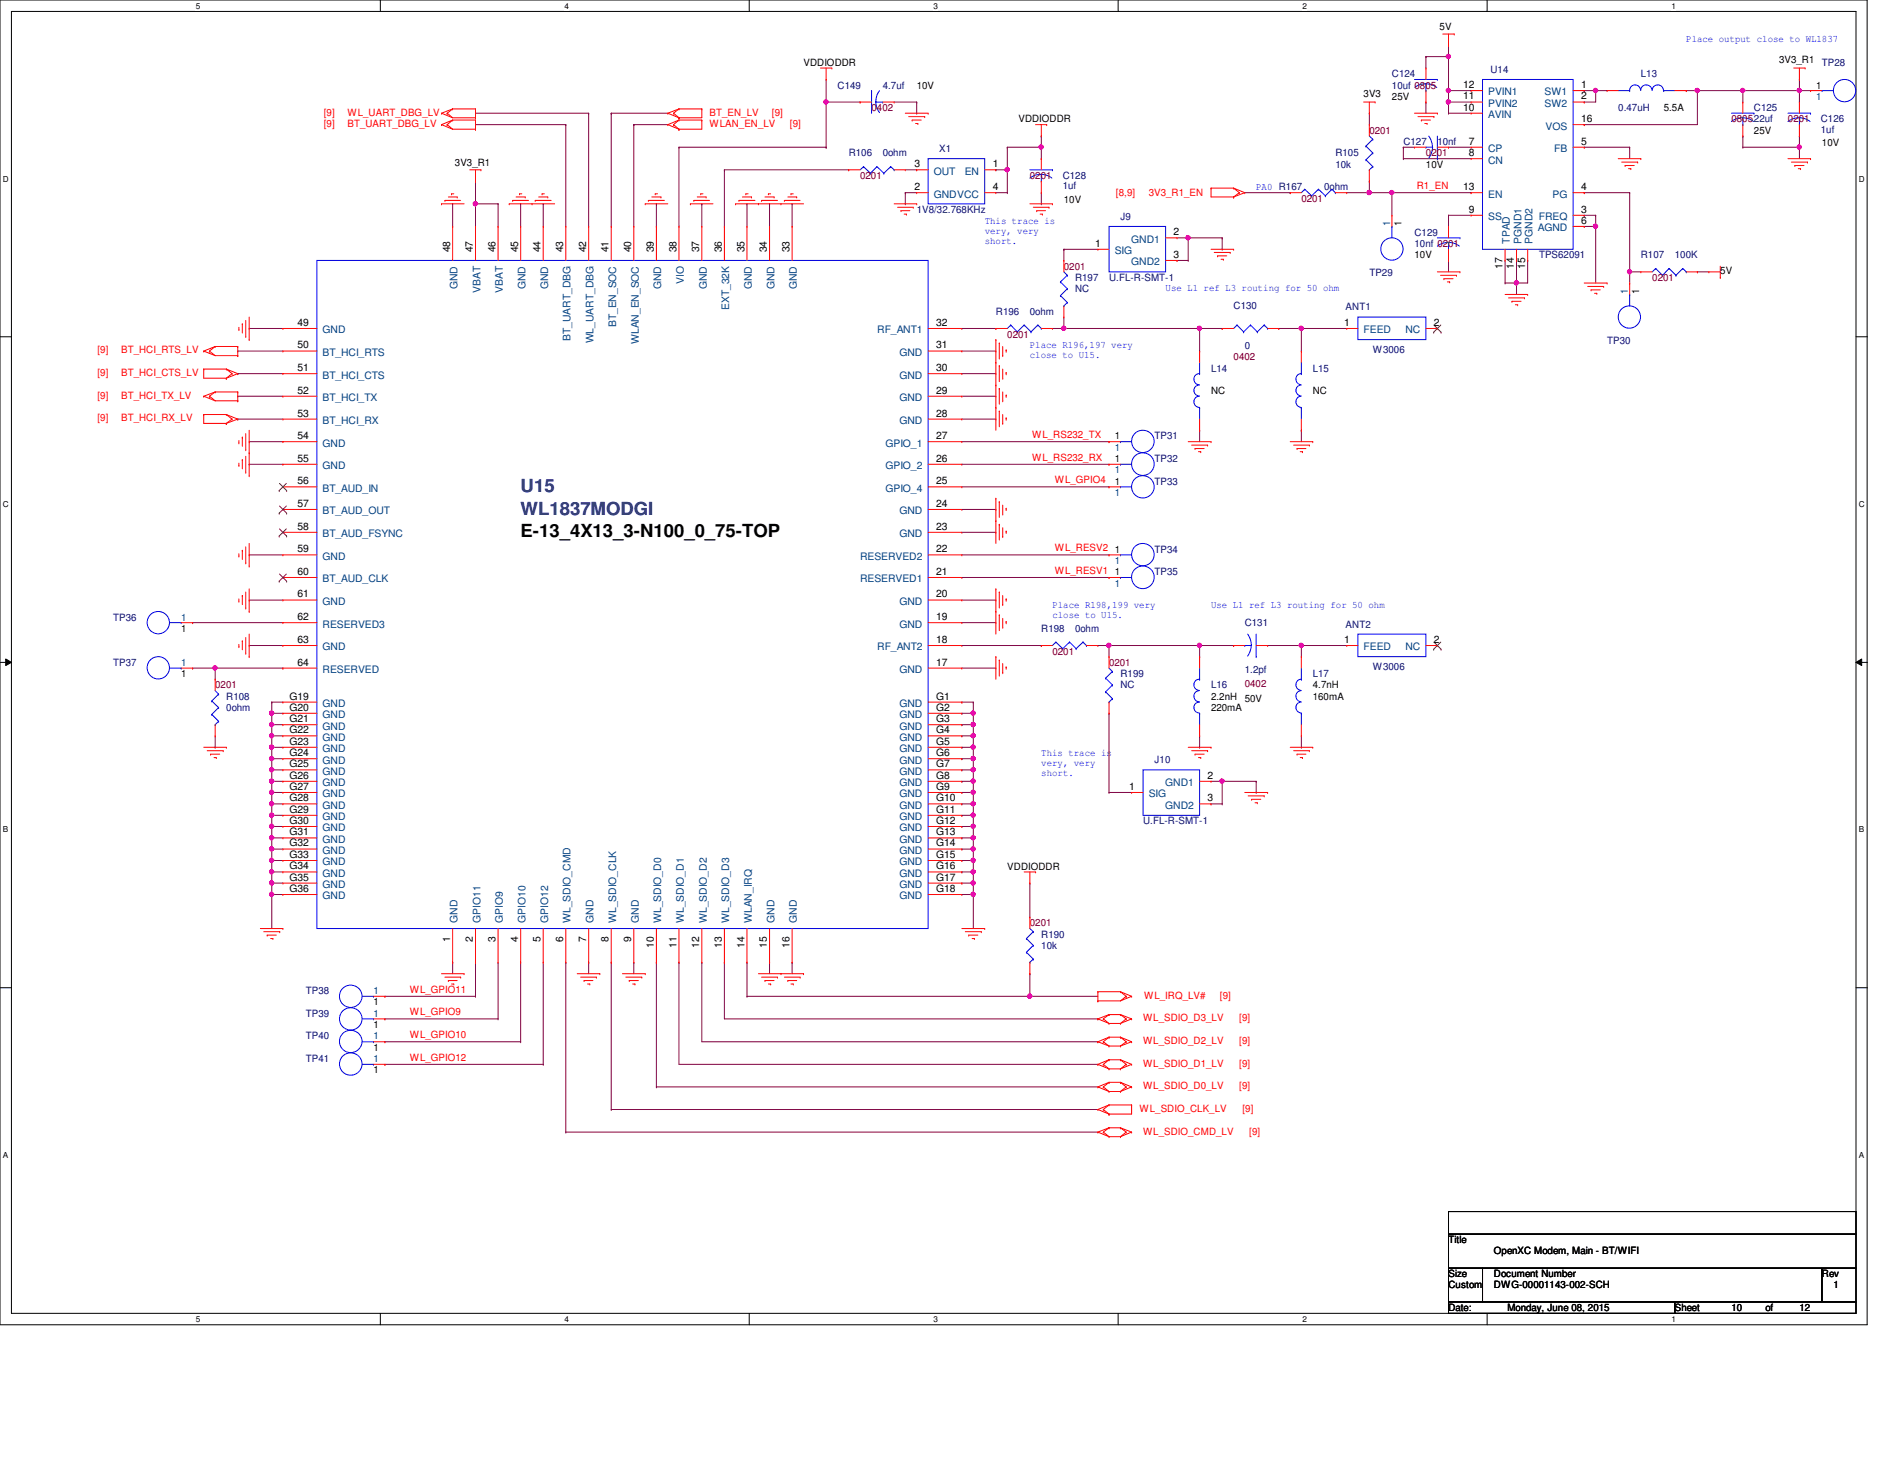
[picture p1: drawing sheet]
<svg xmlns="http://www.w3.org/2000/svg" width="279mm" height="216mm" viewBox="0 0 279 216" stroke-linecap="round" stroke-linejoin="round" font-family="sans-serif">
<defs><g id="words">
<g font-size="2.7" fill="#000080">
<text x="77.1" y="72.9">U15</text>
<text x="77.1" y="76.2">WL1837MODGI</text>
</g>
<text font-size="2.7" x="77.1" y="79.6">E-13_4X13_3-N100_0_75-TOP</text>
<g font-size="1.5">
<text x="213.3" y="4.4">5V</text>
<text x="119" y="9.7">VDDIODDR</text>
<text x="263.6" y="9.4">3V3_R1</text>
<text x="135.8" y="13.1">10V</text>
<text x="202" y="14.4">3V3</text>
<text x="206.2" y="14.8">25V</text>
<text x="216.7" y="13">12</text>
<text x="216.7" y="14.7">11</text>
<text x="216.7" y="16.4">10</text>
<text x="234.2" y="13">1</text>
<text x="234.2" y="14.7">2</text>
<text x="246.5" y="16.5">5.5A</text>
<text x="269.1" y="13.1">1</text>
<text x="150.9" y="18.1">VDDIODDR</text>
<text x="217.6" y="21.4">7</text>
<text x="217.6" y="23.1">8</text>
<text x="234.2" y="18.1">16</text>
<text x="234.2" y="21.4">5</text>
<text x="259.8" y="19.8">25V</text>
<text x="269.9" y="21.7">10V</text>
<text x="67.4" y="24.5">3V3_R1</text>
<text x="135.5" y="28.2">2</text>
<text x="135.5" y="24.8">3</text>
<text x="147.1" y="24.8">1</text>
<text x="147.1" y="28.2">4</text>
<text x="211.2" y="24.8">10V</text>
<text x="216.7" y="28.2">13</text>
<text x="234.2" y="28.2">4</text>
<text x="157.6" y="30.1">10V</text>
<text x="173.9" y="34.8">2</text>
<text x="207.6" y="33.5" transform="rotate(-90 207.6 33.5)">1</text>
<text x="217.6" y="31.5">9</text>
<text x="234.2" y="31.5">3</text>
<text x="234.2" y="33.1">6</text>
<text x="66.7" y="37.4" transform="rotate(-90 66.7 37.4)">48</text>
<text x="70.1" y="37.4" transform="rotate(-90 70.1 37.4)">47</text>
<text x="73.4" y="37.4" transform="rotate(-90 73.4 37.4)">46</text>
<text x="76.8" y="37.4" transform="rotate(-90 76.8 37.4)">45</text>
<text x="80.1" y="37.4" transform="rotate(-90 80.1 37.4)">44</text>
<text x="83.4" y="37.4" transform="rotate(-90 83.4 37.4)">43</text>
<text x="86.8" y="37.4" transform="rotate(-90 86.8 37.4)">42</text>
<text x="90.2" y="37.4" transform="rotate(-90 90.2 37.4)">41</text>
<text x="93.5" y="37.4" transform="rotate(-90 93.5 37.4)">40</text>
<text x="96.9" y="37.4" transform="rotate(-90 96.9 37.4)">39</text>
<text x="100.2" y="37.4" transform="rotate(-90 100.2 37.4)">38</text>
<text x="103.6" y="37.4" transform="rotate(-90 103.6 37.4)">37</text>
<text x="106.9" y="37.4" transform="rotate(-90 106.9 37.4)">36</text>
<text x="110.3" y="37.4" transform="rotate(-90 110.3 37.4)">35</text>
<text x="113.6" y="37.4" transform="rotate(-90 113.6 37.4)">34</text>
<text x="117" y="37.4" transform="rotate(-90 117 37.4)">33</text>
<text x="162.3" y="36.5">1</text>
<text x="173.9" y="38.2">3</text>
<text x="209.5" y="38.3">10V</text>
<text x="222.6" y="39.8" transform="rotate(-90 222.6 39.8)">17</text>
<text x="224.3" y="39.8" transform="rotate(-90 224.3 39.8)">14</text>
<text x="225.9" y="39.8" transform="rotate(-90 225.9 39.8)">15</text>
<text x="254.8" y="40.6">5V</text>
<text x="242.8" y="43.6" transform="rotate(-90 242.8 43.6)">1</text>
<text x="44.1" y="51.6">50</text>
<text x="44.1" y="48.3">49</text>
<text x="138.7" y="48.3">32</text>
<text x="138.7" y="51.6">31</text>
<text x="199.1" y="48.3">1</text>
<text x="212.4" y="48.3">2</text>
<text x="44.1" y="58.3">52</text>
<text x="44.1" y="54.9">51</text>
<text x="138.7" y="58.3">29</text>
<text x="138.7" y="54.9">30</text>
<text x="179.4" y="58.4">NC</text>
<text x="194.5" y="58.4">NC</text>
<text x="44.1" y="61.7">53</text>
<text x="44.1" y="65">54</text>
<text x="138.7" y="65">27</text>
<text x="138.7" y="61.7">28</text>
<text x="165.1" y="65.1">1</text>
<text x="44.1" y="71.7">56</text>
<text x="44.1" y="68.4">55</text>
<text x="138.7" y="71.7">25</text>
<text x="138.7" y="68.4">26</text>
<text x="165.1" y="68.4">1</text>
<text x="165.1" y="71.8">1</text>
<text x="44.1" y="75.1">57</text>
<text x="138.7" y="75.1">24</text>
<text x="44.1" y="78.4">58</text>
<text x="44.1" y="81.8">59</text>
<text x="138.7" y="81.8">22</text>
<text x="138.7" y="78.4">23</text>
<text x="165.1" y="81.8">1</text>
<text x="44.1" y="85.1">60</text>
<text x="44.1" y="88.5">61</text>
<text x="138.7" y="88.5">20</text>
<text x="138.7" y="85.1">21</text>
<text x="165.1" y="85.2">1</text>
<text x="26.8" y="93.6">1</text>
<text x="44.1" y="91.8">62</text>
<text x="44.1" y="95.2">63</text>
<text x="138.7" y="91.8">19</text>
<text x="138.7" y="95.2">18</text>
<text x="199.1" y="95.2">1</text>
<text x="212.4" y="95.2">2</text>
<text x="26.8" y="100.3">1</text>
<text x="44.1" y="98.6">64</text>
<text x="138.7" y="98.6">17</text>
<text x="194.5" y="101.9">4.7nH</text>
<text x="42.9" y="103.6">G19</text>
<text x="42.9" y="105.2">G20</text>
<text x="42.9" y="106.9">G21</text>
<text x="138.7" y="103.6">G1</text>
<text x="138.7" y="105.2">G2</text>
<text x="138.7" y="106.9">G3</text>
<text x="179.4" y="103.6">2.2nH</text>
<text x="179.4" y="105.3">220mA</text>
<text x="184.4" y="104">50V</text>
<text x="194.5" y="103.6">160mA</text>
<text x="42.9" y="108.6">G22</text>
<text x="42.9" y="110.3">G23</text>
<text x="42.9" y="112">G24</text>
<text x="42.9" y="113.6">G25</text>
<text x="138.7" y="108.6">G4</text>
<text x="138.7" y="110.3">G5</text>
<text x="138.7" y="112">G6</text>
<text x="138.7" y="113.6">G7</text>
<text x="42.9" y="115.3">G26</text>
<text x="42.9" y="117">G27</text>
<text x="42.9" y="118.7">G28</text>
<text x="138.7" y="117">G9</text>
<text x="138.7" y="118.7">G10</text>
<text x="138.7" y="115.3">G8</text>
<text x="167.3" y="117">1</text>
<text x="178.9" y="115.3">2</text>
<text x="178.9" y="118.7">3</text>
<text x="42.9" y="120.4">G29</text>
<text x="42.9" y="122">G30</text>
<text x="42.9" y="123.7">G31</text>
<text x="42.9" y="125.3">G32</text>
<text x="138.7" y="123.7">G13</text>
<text x="138.7" y="125.3">G14</text>
<text x="138.7" y="120.4">G11</text>
<text x="138.7" y="122">G12</text>
<text x="42.9" y="127">G33</text>
<text x="42.9" y="128.7">G34</text>
<text x="42.9" y="130.4">G35</text>
<text x="138.7" y="127">G15</text>
<text x="138.7" y="128.7">G16</text>
<text x="138.7" y="130.4">G17</text>
<text x="149.2" y="128.8">VDDIODDR</text>
<text x="42.9" y="132.1">G36</text>
<text x="138.7" y="132.1">G18</text>
<text x="66.7" y="139.5" transform="rotate(-90 66.7 139.5)">1</text>
<text x="70.1" y="139.5" transform="rotate(-90 70.1 139.5)">2</text>
<text x="73.4" y="139.5" transform="rotate(-90 73.4 139.5)">3</text>
<text x="76.8" y="139.5" transform="rotate(-90 76.8 139.5)">4</text>
<text x="80.1" y="139.5" transform="rotate(-90 80.1 139.5)">5</text>
<text x="83.4" y="139.5" transform="rotate(-90 83.4 139.5)">6</text>
<text x="86.8" y="139.5" transform="rotate(-90 86.8 139.5)">7</text>
<text x="90.2" y="139.5" transform="rotate(-90 90.2 139.5)">8</text>
<text x="93.5" y="139.5" transform="rotate(-90 93.5 139.5)">9</text>
<text x="96.9" y="140.4" transform="rotate(-90 96.9 140.4)">10</text>
<text x="100.2" y="140.4" transform="rotate(-90 100.2 140.4)">11</text>
<text x="103.6" y="140.4" transform="rotate(-90 103.6 140.4)">12</text>
<text x="106.9" y="140.4" transform="rotate(-90 106.9 140.4)">13</text>
<text x="110.3" y="140.4" transform="rotate(-90 110.3 140.4)">14</text>
<text x="113.6" y="140.4" transform="rotate(-90 113.6 140.4)">15</text>
<text x="117" y="140.4" transform="rotate(-90 117 140.4)">16</text>
<text x="55.3" y="148.9">1</text>
<text x="55.3" y="152.2">1</text>
<text x="55.3" y="155.6">1</text>
<text x="55.3" y="159">1</text>
<text x="214.6" y="184.1">Title</text>
<text x="221.3" y="185.8">OpenXC Modem, Main - BT/WIFI</text>
<text x="214.6" y="189.1">Size</text>
<text x="214.6" y="190.8">Custom</text>
<text x="221.3" y="189.1">Document Number</text>
<text x="221.3" y="190.8">DWG-00001143-002-SCH</text>
<text x="269.9" y="189.1">Rev</text>
<text x="271.6" y="190.8">1</text>
<text x="214.6" y="194.1">Date:</text>
<text x="223.3" y="194.1">Monday, June 08, 2015</text>
<text x="248.1" y="194.1">Sheet</text>
<text x="256.5" y="194.1">10</text>
<text x="261.5" y="194.1">of</text>
<text x="266.6" y="194.1">12</text>
</g>
<g font-size="1.5" fill="#000080">
<text x="206.2" y="11.4">C124</text>
<text x="220.8" y="10.8">U14</text>
<text x="243.1" y="11.4">L13</text>
<text x="269.9" y="9.7">TP28</text>
<text x="124.1" y="13.1">C149</text>
<text x="130.8" y="13.1">4.7uf</text>
<text x="206.2" y="13.1">10uf 0805</text>
<text x="239.7" y="16.5">0.47uH</text>
<text x="259.8" y="16.5">C125</text>
<text x="125.7" y="23.2">R106</text>
<text x="130.8" y="23.2">0ohm</text>
<text x="139.1" y="22.5">X1</text>
<text x="197.8" y="23.2">R105</text>
<text x="207.9" y="21.5">C127</text>
<text x="212.9" y="21.5">10nf</text>
<text x="269.7" y="18.1">C126</text>
<text x="269.7" y="19.6">1uf</text>
<text x="157.4" y="26.5">C128</text>
<text x="157.4" y="28">1uf</text>
<text x="196.2" y="28.2">0ohm</text>
<text x="197.8" y="24.8">10k</text>
<text x="135.8" y="31.5">1V8/32.768KHz</text>
<text x="166" y="32.6">J9</text>
<text x="209.5" y="34.9">C129</text>
<text x="159.3" y="41.6">R197</text>
<text x="164.3" y="41.6">U.FL-R-SMT-1</text>
<text x="202.9" y="40.9">TP29</text>
<text x="209.5" y="36.6">10nf 0201</text>
<text x="228" y="38.3">TPS62091</text>
<text x="243.1" y="38.3">R107</text>
<text x="248.1" y="38.3">100K</text>
<text x="147.5" y="46.7">R196</text>
<text x="152.6" y="46.7">0ohm</text>
<text x="159.3" y="43.3">NC</text>
<text x="182.8" y="45.8">C130</text>
<text x="199.3" y="46">ANT1</text>
<text x="184.4" y="51.6">0</text>
<text x="203.4" y="52.3">W3006</text>
<text x="238.1" y="51">TP30</text>
<text x="179.4" y="55">L14</text>
<text x="194.5" y="55">L15</text>
<text x="171" y="65.1">TP31</text>
<text x="171" y="68.4">TP32</text>
<text x="171" y="71.8">TP33</text>
<text x="171" y="81.8">TP34</text>
<text x="171" y="85.2">TP35</text>
<text x="16.8" y="91.9">TP36</text>
<text x="154.3" y="93.6">R198</text>
<text x="159.3" y="93.6">0ohm</text>
<text x="184.4" y="92.8">C131</text>
<text x="199.3" y="92.9">ANT2</text>
<text x="16.8" y="98.6">TP37</text>
<text x="166" y="100.3">R199</text>
<text x="166" y="101.9">NC</text>
<text x="179.4" y="101.9">L16</text>
<text x="184.4" y="99.6">1.2pf</text>
<text x="194.5" y="100.3">L17</text>
<text x="203.4" y="99.3">W3006</text>
<text x="33.5" y="103.6">R108</text>
<text x="33.5" y="105.3">0ohm</text>
<text x="171" y="113">J10</text>
<text x="169.3" y="122.1">U.FL-R-SMT-1</text>
<text x="154.3" y="138.9">R190</text>
<text x="154.3" y="140.5">10k</text>
<text x="45.3" y="147.2">TP38</text>
<text x="45.3" y="150.6">TP39</text>
<text x="45.3" y="153.9">TP40</text>
<text x="45.3" y="157.3">TP41</text>
</g>
<g font-size="1.5" fill="#00f">
<text x="249.8" y="6.3">Place output close to WL1837</text>
<text x="186.1" y="28.1">PA0 R167</text>
<text x="145.9" y="33.1">This trace is</text>
<text x="145.9" y="34.6">very, very</text>
<text x="145.9" y="36.1">short.</text>
<text x="172.7" y="43.1">Use L1 ref L3 routing for 50 ohm</text>
<text x="152.6" y="51.5">Place R196,197 very</text>
<text x="152.6" y="53">close to U15.</text>
<text x="155.9" y="90.1">Place R198,199 very</text>
<text x="155.9" y="91.6">close to U15.</text>
<text x="179.4" y="90.1">Use L1 ref L3 routing for 50 ohm</text>
<text x="154.3" y="111.9">This trace is</text>
<text x="154.3" y="113.4">very, very</text>
<text x="154.3" y="114.9">short.</text>
</g>
<g font-size="1.5" fill="#f00">
<text x="48" y="17.1">[9]</text>
<text x="51.5" y="17.1">WL_UART_DBG_LV</text>
<text x="105.1" y="17.1">BT_EN_LV</text>
<text x="114.3" y="17.1">[9]</text>
<text x="48" y="18.8">[9]</text>
<text x="51.5" y="18.8">BT_UART_DBG_LV</text>
<text x="105.1" y="18.8">WLAN_EN_LV</text>
<text x="117" y="18.8">[9]</text>
<text x="165.3" y="29">[8,9]</text>
<text x="170.2" y="29">3V3_R1_EN</text>
<text x="209.9" y="28">R1_EN</text>
<text x="14.4" y="52.3">[9]</text>
<text x="17.9" y="52.3">BT_HCI_RTS_LV</text>
<text x="14.4" y="59.1">[9]</text>
<text x="14.4" y="55.7">[9]</text>
<text x="17.9" y="59.1">BT_HCI_TX_LV</text>
<text x="17.9" y="55.7">BT_HCI_CTS_LV</text>
<text x="14.4" y="62.4">[9]</text>
<text x="17.9" y="62.4">BT_HCI_RX_LV</text>
<text x="152.9" y="64.9">WL_RS232_TX</text>
<text x="152.9" y="68.2">WL_RS232_RX</text>
<text x="156.3" y="71.5">WL_GPIO4</text>
<text x="156.3" y="81.6">WL_RESV2</text>
<text x="156.3" y="85">WL_RESV1</text>
<text x="60.7" y="147">WL_GPIO11</text>
<text x="169.5" y="147.9">WL_IRQ_LV#</text>
<text x="180.7" y="147.9">[9]</text>
<text x="60.7" y="150.3">WL_GPIO9</text>
<text x="60.7" y="153.7">WL_GPIO10</text>
<text x="169.3" y="151.3">WL_SDIO_D3_LV</text>
<text x="169.3" y="154.6">WL_SDIO_D2_LV</text>
<text x="183.6" y="151.3">[9]</text>
<text x="183.6" y="154.6">[9]</text>
<text x="60.7" y="157.1">WL_GPIO12</text>
<text x="169.3" y="157.9">WL_SDIO_D1_LV</text>
<text x="169.3" y="161.3">WL_SDIO_D0_LV</text>
<text x="183.6" y="157.9">[9]</text>
<text x="183.6" y="161.3">[9]</text>
<text x="168.8" y="164.6">WL_SDIO_CLK_LV</text>
<text x="184.1" y="164.6">[9]</text>
<text x="169.3" y="168">WL_SDIO_CMD_LV</text>
<text x="185.1" y="168">[9]</text>
</g>
<g font-size="1.5" fill="#800000">
<text x="129.1" y="16.5">0402</text>
<text x="202.9" y="19.8">0201</text>
<text x="211.2" y="23.2">0201</text>
<text x="256.5" y="18.1">080522uf</text>
<text x="264.9" y="18.1">0201</text>
<text x="127.4" y="26.5">0201</text>
<text x="152.6" y="26.5">0201</text>
<text x="192.8" y="29.9">0201</text>
<text x="157.6" y="39.9">0201</text>
<text x="244.8" y="41.6">0201</text>
<text x="149.2" y="50">0201</text>
<text x="182.8" y="53.3">0402</text>
<text x="31.9" y="101.9">0201</text>
<text x="155.9" y="96.9">0201</text>
<text x="164.3" y="98.6">0201</text>
<text x="184.4" y="101.8">0402</text>
<text x="152.6" y="137.2">0201</text>
</g>
<g font-size="1.5" fill="#004080">
<text x="220.5" y="14.1">PVIN1</text>
<text x="220.5" y="15.8">PVIN2</text>
<text x="220.5" y="17.5">AVIN</text>
<text x="228.8" y="14.1">SW1</text>
<text x="228.8" y="15.8">SW2</text>
<text x="269.1" y="14.8">1</text>
<text x="220.5" y="22.5">CP</text>
<text x="229" y="19.2">VOS</text>
<text x="230.3" y="22.5">FB</text>
<text x="138.3" y="29.3">GNDVCC</text>
<text x="138.3" y="25.9">OUT</text>
<text x="142.9" y="25.9">EN</text>
<text x="220.5" y="29.3">EN</text>
<text x="220.5" y="24.2">CN</text>
<text x="230" y="29.3">PG</text>
<text x="167.6" y="35.9">GND1</text>
<text x="206" y="33.5" transform="rotate(-90 206 33.5)">1</text>
<text x="220.5" y="32.6">SS</text>
<text x="227.8" y="34.2">AGND</text>
<text x="228" y="32.6">FREQ</text>
<text x="165.1" y="37.6">SIG</text>
<text x="167.6" y="39.3">GND2</text>
<text x="223.7" y="36.1" transform="rotate(-90 223.7 36.1)">TPAD</text>
<text x="225.4" y="36.1" transform="rotate(-90 225.4 36.1)">PGND1</text>
<text x="227" y="36.1" transform="rotate(-90 227 36.1)">PGND2</text>
<text x="67.8" y="42.8" transform="rotate(-90 67.8 42.8)">GND</text>
<text x="71.2" y="43.4" transform="rotate(-90 71.2 43.4)">VBAT</text>
<text x="74.5" y="43.4" transform="rotate(-90 74.5 43.4)">VBAT</text>
<text x="77.9" y="42.8" transform="rotate(-90 77.9 42.8)">GND</text>
<text x="81.2" y="42.8" transform="rotate(-90 81.2 42.8)">GND</text>
<text x="98" y="42.8" transform="rotate(-90 98 42.8)">GND</text>
<text x="101.3" y="42" transform="rotate(-90 101.3 42)">VIO</text>
<text x="104.7" y="42.8" transform="rotate(-90 104.7 42.8)">GND</text>
<text x="108" y="45.9" transform="rotate(-90 108 45.9)">EXT_32K</text>
<text x="111.4" y="42.8" transform="rotate(-90 111.4 42.8)">GND</text>
<text x="114.7" y="42.8" transform="rotate(-90 114.7 42.8)">GND</text>
<text x="118.1" y="42.8" transform="rotate(-90 118.1 42.8)">GND</text>
<text x="241.1" y="43.6" transform="rotate(-90 241.1 43.6)">1</text>
<text x="47.8" y="52.7">BT_HCI_RTS</text>
<text x="47.8" y="49.4">GND</text>
<text x="84.5" y="50.5" transform="rotate(-90 84.5 50.5)">BT_UART_DBG</text>
<text x="87.9" y="50.8" transform="rotate(-90 87.9 50.8)">WL_UART_DBG</text>
<text x="91.3" y="48.5" transform="rotate(-90 91.3 48.5)">BT_EN_SOC</text>
<text x="94.6" y="50.9" transform="rotate(-90 94.6 50.9)">WLAN_EN_SOC</text>
<text x="130" y="49.4">RF_ANT1</text>
<text x="133.3" y="52.7">GND</text>
<text x="202" y="49.4">FEED</text>
<text x="208.2" y="49.4">NC</text>
<text x="47.8" y="59.4">BT_HCI_TX</text>
<text x="47.8" y="56">BT_HCI_CTS</text>
<text x="133.3" y="59.4">GND</text>
<text x="133.3" y="56">GND</text>
<text x="47.8" y="62.8">BT_HCI_RX</text>
<text x="133.3" y="62.8">GND</text>
<text x="47.8" y="69.5">GND</text>
<text x="47.8" y="66.1">GND</text>
<text x="131.2" y="69.5">GPIO_2</text>
<text x="131.2" y="66.1">GPIO_1</text>
<text x="165.1" y="66.8">1</text>
<text x="165.1" y="70.1">1</text>
<text x="47.8" y="72.8">BT_AUD_IN</text>
<text x="47.8" y="76.2">BT_AUD_OUT</text>
<text x="131.2" y="72.8">GPIO_4</text>
<text x="133.3" y="76.2">GND</text>
<text x="165.1" y="73.4">1</text>
<text x="47.8" y="79.5">BT_AUD_FSYNC</text>
<text x="47.8" y="82.9">GND</text>
<text x="127.4" y="82.9">RESERVED2</text>
<text x="133.3" y="79.5">GND</text>
<text x="165.1" y="83.5">1</text>
<text x="47.8" y="86.2">BT_AUD_CLK</text>
<text x="47.8" y="89.6">GND</text>
<text x="127.4" y="86.2">RESERVED1</text>
<text x="133.3" y="89.6">GND</text>
<text x="165.1" y="86.9">1</text>
<text x="26.8" y="91.9">1</text>
<text x="47.8" y="92.9">RESERVED3</text>
<text x="133.3" y="92.9">GND</text>
<text x="26.8" y="98.6">1</text>
<text x="47.8" y="99.7">RESERVED</text>
<text x="47.8" y="96.3">GND</text>
<text x="130" y="96.3">RF_ANT2</text>
<text x="133.3" y="99.7">GND</text>
<text x="202" y="96.3">FEED</text>
<text x="208.2" y="96.3">NC</text>
<text x="47.8" y="104.7">GND</text>
<text x="47.8" y="106.3">GND</text>
<text x="133.3" y="104.7">GND</text>
<text x="133.3" y="106.3">GND</text>
<text x="47.8" y="108">GND</text>
<text x="47.8" y="109.7">GND</text>
<text x="47.8" y="111.4">GND</text>
<text x="47.8" y="113.1">GND</text>
<text x="133.3" y="108">GND</text>
<text x="133.3" y="109.7">GND</text>
<text x="133.3" y="111.4">GND</text>
<text x="133.3" y="113.1">GND</text>
<text x="47.8" y="114.7">GND</text>
<text x="47.8" y="116.4">GND</text>
<text x="47.8" y="118.1">GND</text>
<text x="47.8" y="119.8">GND</text>
<text x="133.3" y="118.1">GND</text>
<text x="133.3" y="119.8">GND</text>
<text x="133.3" y="114.7">GND</text>
<text x="133.3" y="116.4">GND</text>
<text x="170.2" y="118.1">SIG</text>
<text x="172.6" y="116.4">GND1</text>
<text x="172.6" y="119.8">GND2</text>
<text x="47.8" y="121.5">GND</text>
<text x="47.8" y="123.1">GND</text>
<text x="47.8" y="124.8">GND</text>
<text x="133.3" y="124.8">GND</text>
<text x="133.3" y="121.5">GND</text>
<text x="133.3" y="123.1">GND</text>
<text x="47.8" y="126.4">GND</text>
<text x="47.8" y="128.1">GND</text>
<text x="47.8" y="129.8">GND</text>
<text x="47.8" y="131.5">GND</text>
<text x="133.3" y="126.4">GND</text>
<text x="133.3" y="128.1">GND</text>
<text x="133.3" y="129.8">GND</text>
<text x="133.3" y="131.5">GND</text>
<text x="47.8" y="133.2">GND</text>
<text x="67.8" y="136.7" transform="rotate(-90 67.8 136.7)">GND</text>
<text x="71.2" y="136.7" transform="rotate(-90 71.2 136.7)">GPIO11</text>
<text x="74.5" y="136.7" transform="rotate(-90 74.5 136.7)">GPIO9</text>
<text x="77.9" y="136.7" transform="rotate(-90 77.9 136.7)">GPIO10</text>
<text x="81.2" y="136.7" transform="rotate(-90 81.2 136.7)">GPIO12</text>
<text x="84.5" y="136.7" transform="rotate(-90 84.5 136.7)">WL_SDIO_CMD</text>
<text x="87.9" y="136.7" transform="rotate(-90 87.9 136.7)">GND</text>
<text x="91.3" y="136.7" transform="rotate(-90 91.3 136.7)">WL_SDIO_CLK</text>
<text x="94.6" y="136.7" transform="rotate(-90 94.6 136.7)">GND</text>
<text x="98" y="136.7" transform="rotate(-90 98 136.7)">WL_SDIO_D0</text>
<text x="101.3" y="136.7" transform="rotate(-90 101.3 136.7)">WL_SDIO_D1</text>
<text x="104.7" y="136.7" transform="rotate(-90 104.7 136.7)">WL_SDIO_D2</text>
<text x="108" y="136.7" transform="rotate(-90 108 136.7)">WL_SDIO_D3</text>
<text x="111.4" y="136.7" transform="rotate(-90 111.4 136.7)">WLAN_IRQ</text>
<text x="114.7" y="136.7" transform="rotate(-90 114.7 136.7)">GND</text>
<text x="118.1" y="136.7" transform="rotate(-90 118.1 136.7)">GND</text>
<text x="133.3" y="133.2">GND</text>
<text x="55.3" y="147.2">1</text>
<text x="55.3" y="150.6">1</text>
<text x="55.3" y="153.9">1</text>
<text x="55.3" y="157.3">1</text>
</g>
<g font-size="1.2">
<text x="29" y="1.3">5</text>
<text x="83.7" y="1.3">4</text>
<text x="138.3" y="1.3">3</text>
<text x="193" y="1.3">2</text>
<text x="247.6" y="1.3">1</text>
<text x=".4" y="26.9">D</text>
<text x="275.4" y="26.9">D</text>
<text x=".4" y="75.1">C</text>
<text x="275.4" y="75.1">C</text>
<text x=".4" y="123.3">B</text>
<text x="275.4" y="123.3">B</text>
<text x=".4" y="171.4">A</text>
<text x="275.4" y="171.4">A</text>
<text x="29" y="195.7">5</text>
<text x="83.7" y="195.7">4</text>
<text x="138.3" y="195.7">3</text>
<text x="193" y="195.7">2</text>
<text x="247.6" y="195.7">1</text>
</g>
</g></defs>
<path d="M0 0h276.6v196.2h-276.6zM1.7 1.7h273.3v192.8h-273.3z" fill="none" stroke="#000" stroke-width=".15"/>
<g fill="#fff">
<path d="M29 .2h.6v1.3h-.6z"/>
<path d="M29 194.6h.6v1.4h-.6z"/>
</g>
<path d="M56.3 0v1.7M56.3 194.5v1.7" fill="none" stroke="#000" stroke-width=".15"/>
<g fill="#fff">
<path d="M83.7 .2h.6v1.3h-.6z"/>
<path d="M83.7 194.6h.6v1.4h-.6z"/>
</g>
<path d="M111 0v1.7M111 194.5v1.7" fill="none" stroke="#000" stroke-width=".15"/>
<g fill="#fff">
<path d="M138.3 .2h.6v1.3h-.6z"/>
<path d="M138.3 194.6h.6v1.4h-.6z"/>
</g>
<path d="M165.7 0v1.7M165.7 194.5v1.7" fill="none" stroke="#000" stroke-width=".15"/>
<g fill="#fff">
<path d="M193 .2h.6v1.3h-.6z"/>
<path d="M193 194.6h.6v1.4h-.6z"/>
</g>
<path d="M220.3 0v1.7M220.3 194.5v1.7" fill="none" stroke="#000" stroke-width=".15"/>
<g fill="#fff">
<path d="M247.6 .2h.6v1.3h-.6z"/>
<path d="M247.6 194.6h.6v1.4h-.6z"/>
<path d="M.4 25.8h.9v1.3h-.9z"/>
<path d="M275.4 25.8h.8v1.3h-.8z"/>
<path d="M.4 74h.9v1.3h-.9z"/>
<path d="M275.4 74h.8v1.3h-.8z"/>
</g>
<path d="M0 49.9h1.7M275 49.9h1.6" fill="none" stroke="#000" stroke-width=".15"/>
<g fill="#fff">
<path d="M.4 122.2h.8v1.3h-.8z"/>
<path d="M275.4 122.2h.7v1.3h-.7z"/>
</g>
<path d="M0 98.1h1.7M.8 97.6l.9 .5-.9 .5zM275 98.1l.8-.5v1zM275 98.1h1.6" fill="none" stroke="#000" stroke-width=".15"/>
<path d="M.8 97.6l.9 .5-.9 .5zM275 98.1l.8-.5v1z" fill="#000"/>
<g fill="#fff">
<path d="M.4 170.3h.8v1.4h-.8z"/>
<path d="M275.4 170.3h.7v1.4h-.7z"/>
</g>
<path d="M0 146.3h1.7M275 146.3h1.6" fill="none" stroke="#000" stroke-width=".15"/>
<path d="M214.6 13.4h.1M214.6 13.4h3.3M214.6 13.4v1.7" fill="none" stroke="#800040" stroke-width=".15"/>
<circle cx="214.6" cy="15.1" r=".32" fill="#f0f"/>
<circle cx="214.6" cy="15.1" r=".32" fill="none" stroke="#f0f" stroke-width=".15"/>
<circle cx="214.6" cy="13.4" r=".32" fill="#f0f"/>
<circle cx="214.6" cy="13.4" r=".32" fill="none" stroke="#f0f" stroke-width=".15"/>
<g fill="none" stroke="#800040" stroke-width=".15">
<path d="M214.6 16.8h.1M214.6 15.1h.1M214.6 16.8h3.3M214.6 15.1h3.3M214.6 15.1v1.7M207.9 21.8h.1M207.9 23.5h.1M207.9 21.8h1.6M207.9 21.8v1.7M207.9 23.5h10M214.6 21.8h.1M214.6 31.9h.1"/>
<path d="M214.6 38.6h.1M214.6 31.9v1.6M214.6 38.6v1.7M214.6 21.8h3.3M214.6 31.9h3.3M224.7 38.6h.1M224.7 38.6v3.3M224.7 41.9h.1M224.7 41.9h1.6"/>
</g>
<circle cx="224.6" cy="41.9" r=".32" fill="#f0f"/>
<circle cx="224.6" cy="41.9" r=".32" fill="none" stroke="#f0f" stroke-width=".15"/>
<path d="M226.3 38.6h.1M226.3 38.6v3.3M234.7 31.9h.1M234.7 31.9h1.7M236.4 31.9h.1M236.4 33.5h.1M236.4 31.9v10M224.7 41.9h.1M224.7 41.9v1.7" fill="none" stroke="#800040" stroke-width=".15"/>
<circle cx="236.4" cy="33.5" r=".32" fill="#f0f"/>
<circle cx="236.4" cy="33.5" r=".32" fill="none" stroke="#f0f" stroke-width=".15"/>
<path d="M202.9 26.8h.1M202.9 26.8v1.7M234.7 33.5h.1M234.7 33.5h1.7" fill="none" stroke="#800040" stroke-width=".15"/>
<circle cx="202.8" cy="28.5" r=".32" fill="#f0f"/>
<circle cx="202.8" cy="28.5" r=".32" fill="none" stroke="#f0f" stroke-width=".15"/>
<path d="M202.9 16.8h.1M202.9 16.8v1.7M214.6 8.4h.1M214.6 8.4v5M202.9 28.5h3.3M206.2 28.5h.1" fill="none" stroke="#800040" stroke-width=".15"/>
<circle cx="214.6" cy="8.4" r=".32" fill="#f0f"/>
<circle cx="214.6" cy="8.4" r=".32" fill="none" stroke="#f0f" stroke-width=".15"/>
<path d="M211.2 8.4h.1M211.2 15.1h.1M211.2 8.4v1.7M211.2 15.1v1.7M214.6 6.7h.1M214.6 6.7v1.7h-3.4M234.7 13.4h.1M234.7 13.4h1.7M236.4 13.4h.1M236.4 13.4v1.7" fill="none" stroke="#800040" stroke-width=".15"/>
<circle cx="236.4" cy="13.4" r=".32" fill="#f0f"/>
<circle cx="236.4" cy="13.4" r=".32" fill="none" stroke="#f0f" stroke-width=".15"/>
<path d="M234.7 15.1h.1M234.7 18.5h.1M234.7 15.1h1.7M236.4 13.4h.1M236.4 13.4h1.7M251.5 13.4h.1M251.5 13.4v5.1h-16.8" fill="none" stroke="#800040" stroke-width=".15"/>
<circle cx="251.4" cy="13.4" r=".32" fill="#f0f"/>
<circle cx="251.4" cy="13.4" r=".32" fill="none" stroke="#f0f" stroke-width=".15"/>
<path d="M249.8 13.4h.1M251.5 13.4h.1M258.2 13.4h.1M266.6 11.8h.1M266.6 11.8v1.6h-16.8M258.2 20.2h.1M258.2 21.8h.1M258.2 20.2v1.6M258.2 21.8h8.4M266.6 20.2h.1M266.6 21.8h.1M266.6 20.2v3.3" fill="none" stroke="#800040" stroke-width=".15"/>
<circle cx="266.5" cy="21.8" r=".32" fill="#f0f"/>
<circle cx="266.5" cy="21.8" r=".32" fill="none" stroke="#f0f" stroke-width=".15"/>
<path d="M258.2 13.4h.1M258.2 13.4v1.7" fill="none" stroke="#800040" stroke-width=".15"/>
<circle cx="258.2" cy="13.4" r=".32" fill="#f0f"/>
<circle cx="258.2" cy="13.4" r=".32" fill="none" stroke="#f0f" stroke-width=".15"/>
<path d="M266.6 13.4h.1M266.6 13.4v1.7" fill="none" stroke="#800040" stroke-width=".15"/>
<circle cx="266.5" cy="13.4" r=".32" fill="#f0f"/>
<circle cx="266.5" cy="13.4" r=".32" fill="none" stroke="#f0f" stroke-width=".15"/>
<path d="M241.4 28.5h.1M241.4 28.5v11.8" fill="none" stroke="#800040" stroke-width=".15"/>
<circle cx="241.4" cy="40.2" r=".32" fill="#f0f"/>
<circle cx="241.4" cy="40.2" r=".32" fill="none" stroke="#f0f" stroke-width=".15"/>
<g fill="none" stroke="#800040" stroke-width=".15">
<path d="M234.7 28.5h.1M234.7 21.8h.1M234.7 28.5h6.7M234.7 21.8h6.7M241.4 21.8h.1M241.4 21.8v1.7M241.4 40.3h.1M241.4 40.3h1.7M241.4 40.3v1.6M251.5 40.3h.1M251.5 40.3h1.7M40.3 104h.1"/>
<path d="M40.3 104h1.6M40.3 104v1.6"/>
</g>
<circle cx="40.2" cy="105.6" r=".32" fill="#f0f"/>
<circle cx="40.2" cy="105.6" r=".32" fill="none" stroke="#f0f" stroke-width=".15"/>
<path d="M40.3 105.6h.1M40.3 107.3h.1M40.3 105.6h1.6M40.3 105.6v3.4M40.3 107.3h1.6" fill="none" stroke="#800040" stroke-width=".15"/>
<circle cx="40.2" cy="108.9" r=".32" fill="#f0f"/>
<circle cx="40.2" cy="108.9" r=".32" fill="none" stroke="#f0f" stroke-width=".15"/>
<circle cx="40.2" cy="107.3" r=".32" fill="#f0f"/>
<circle cx="40.2" cy="107.3" r=".32" fill="none" stroke="#f0f" stroke-width=".15"/>
<path d="M40.3 109h.1M40.3 110.7h.1M40.3 109h1.6M40.3 109v3.4M40.3 110.7h1.6" fill="none" stroke="#800040" stroke-width=".15"/>
<circle cx="40.2" cy="112.3" r=".32" fill="#f0f"/>
<circle cx="40.2" cy="112.3" r=".32" fill="none" stroke="#f0f" stroke-width=".15"/>
<circle cx="40.2" cy="110.6" r=".32" fill="#f0f"/>
<circle cx="40.2" cy="110.6" r=".32" fill="none" stroke="#f0f" stroke-width=".15"/>
<path d="M40.3 112.4h.1M40.3 114h.1M40.3 112.4h1.6M40.3 112.4v1.6M40.3 114h1.6" fill="none" stroke="#800040" stroke-width=".15"/>
<circle cx="40.2" cy="114" r=".32" fill="#f0f"/>
<circle cx="40.2" cy="114" r=".32" fill="none" stroke="#f0f" stroke-width=".15"/>
<path d="M40.3 114h.1M40.3 115.7h.1M40.3 114v3.3M40.3 115.7h1.6" fill="none" stroke="#800040" stroke-width=".15"/>
<circle cx="40.2" cy="115.7" r=".32" fill="#f0f"/>
<circle cx="40.2" cy="115.7" r=".32" fill="none" stroke="#f0f" stroke-width=".15"/>
<path d="M40.3 117.3h.1M40.3 117.3h1.6M40.3 117.3v1.7" fill="none" stroke="#800040" stroke-width=".15"/>
<circle cx="40.2" cy="119" r=".32" fill="#f0f"/>
<circle cx="40.2" cy="119" r=".32" fill="none" stroke="#f0f" stroke-width=".15"/>
<circle cx="40.2" cy="117.3" r=".32" fill="#f0f"/>
<circle cx="40.2" cy="117.3" r=".32" fill="none" stroke="#f0f" stroke-width=".15"/>
<path d="M40.3 119h.1M40.3 119h1.6M40.3 119v1.7M40.3 120.7h.1M40.3 120.7h1.6" fill="none" stroke="#800040" stroke-width=".15"/>
<circle cx="40.2" cy="120.7" r=".32" fill="#f0f"/>
<circle cx="40.2" cy="120.7" r=".32" fill="none" stroke="#f0f" stroke-width=".15"/>
<path d="M40.3 120.7h.1M40.3 122.4h.1M40.3 120.7v1.7M40.3 122.4h1.6" fill="none" stroke="#800040" stroke-width=".15"/>
<circle cx="40.2" cy="122.4" r=".32" fill="#f0f"/>
<circle cx="40.2" cy="122.4" r=".32" fill="none" stroke="#f0f" stroke-width=".15"/>
<path d="M40.3 122.4h.1M40.3 124.1h.1M40.3 122.4v3.3M40.3 124.1h1.6" fill="none" stroke="#800040" stroke-width=".15"/>
<circle cx="40.2" cy="125.7" r=".32" fill="#f0f"/>
<circle cx="40.2" cy="125.7" r=".32" fill="none" stroke="#f0f" stroke-width=".15"/>
<circle cx="40.2" cy="124.1" r=".32" fill="#f0f"/>
<circle cx="40.2" cy="124.1" r=".32" fill="none" stroke="#f0f" stroke-width=".15"/>
<path d="M40.3 125.7h.1M40.3 127.4h.1M40.3 125.7h1.6M40.3 125.7v1.7M40.3 127.4h1.6" fill="none" stroke="#800040" stroke-width=".15"/>
<circle cx="40.2" cy="127.4" r=".32" fill="#f0f"/>
<circle cx="40.2" cy="127.4" r=".32" fill="none" stroke="#f0f" stroke-width=".15"/>
<path d="M40.3 127.4h.1M40.3 127.4v1.7" fill="none" stroke="#800040" stroke-width=".15"/>
<circle cx="40.2" cy="129.1" r=".32" fill="#f0f"/>
<circle cx="40.2" cy="129.1" r=".32" fill="none" stroke="#f0f" stroke-width=".15"/>
<path d="M40.3 129.1h.1M40.3 130.8h.1M40.3 129.1h1.6M40.3 129.1v3.4M40.3 130.8h1.6" fill="none" stroke="#800040" stroke-width=".15"/>
<circle cx="40.2" cy="130.7" r=".32" fill="#f0f"/>
<circle cx="40.2" cy="130.7" r=".32" fill="none" stroke="#f0f" stroke-width=".15"/>
<path d="M40.3 132.5h.1M40.3 132.5h1.6M40.3 132.5v5" fill="none" stroke="#800040" stroke-width=".15"/>
<circle cx="40.2" cy="132.4" r=".32" fill="#f0f"/>
<circle cx="40.2" cy="132.4" r=".32" fill="none" stroke="#f0f" stroke-width=".15"/>
<g fill="none" stroke="#800040" stroke-width=".15">
<path d="M142.5 104h.1M142.5 105.6h.1M142.5 107.3h.1M142.5 109h.1M142.5 110.7h.1M142.5 112.4h.1M142.5 114h.1M142.5 104h1.7M142.5 105.6h1.7M142.5 107.3h1.7M142.5 109h1.7M142.5 110.7h1.7"/>
<path d="M142.5 112.4h1.7M142.5 114h1.7"/>
</g>
<circle cx="144.2" cy="114" r=".32" fill="#f0f"/>
<circle cx="144.2" cy="114" r=".32" fill="none" stroke="#f0f" stroke-width=".15"/>
<path d="M142.5 115.7h.1M142.5 117.3h.1M142.5 115.7h1.7M142.5 117.3h1.7" fill="none" stroke="#800040" stroke-width=".15"/>
<circle cx="144.2" cy="117.3" r=".32" fill="#f0f"/>
<circle cx="144.2" cy="117.3" r=".32" fill="none" stroke="#f0f" stroke-width=".15"/>
<path d="M142.5 119h.1M142.5 119h1.7M142.5 120.7h.1M142.5 122.4h.1M142.5 120.7h1.7M142.5 122.4h1.7" fill="none" stroke="#800040" stroke-width=".15"/>
<circle cx="144.2" cy="122.4" r=".32" fill="#f0f"/>
<circle cx="144.2" cy="122.4" r=".32" fill="none" stroke="#f0f" stroke-width=".15"/>
<g fill="none" stroke="#800040" stroke-width=".15">
<path d="M144.2 104h.1M144.2 104v1.6M142.5 124.1h.1M142.5 125.7h.1M142.5 127.4h.1M142.5 129.1h.1M142.5 130.8h.1M142.5 124.1h1.7M142.5 125.7h1.7M142.5 127.4h1.7M142.5 129.1h1.7M142.5 130.8h1.7"/>
<path d="M142.5 132.5h1.7M144.2 132.5h.1"/>
</g>
<circle cx="144.2" cy="105.6" r=".32" fill="#f0f"/>
<circle cx="144.2" cy="105.6" r=".32" fill="none" stroke="#f0f" stroke-width=".15"/>
<path d="M144.2 105.6h.1M144.2 107.3h.1M144.2 105.6v3.4" fill="none" stroke="#800040" stroke-width=".15"/>
<circle cx="144.2" cy="108.9" r=".32" fill="#f0f"/>
<circle cx="144.2" cy="108.9" r=".32" fill="none" stroke="#f0f" stroke-width=".15"/>
<circle cx="144.2" cy="107.3" r=".32" fill="#f0f"/>
<circle cx="144.2" cy="107.3" r=".32" fill="none" stroke="#f0f" stroke-width=".15"/>
<path d="M144.2 109h.1M144.2 110.7h.1M144.2 109v3.4" fill="none" stroke="#800040" stroke-width=".15"/>
<circle cx="144.2" cy="112.3" r=".32" fill="#f0f"/>
<circle cx="144.2" cy="112.3" r=".32" fill="none" stroke="#f0f" stroke-width=".15"/>
<circle cx="144.2" cy="110.6" r=".32" fill="#f0f"/>
<circle cx="144.2" cy="110.6" r=".32" fill="none" stroke="#f0f" stroke-width=".15"/>
<path d="M144.2 112.4h.1M144.2 114h.1M144.2 115.7h.1M144.2 112.4v4.9" fill="none" stroke="#800040" stroke-width=".15"/>
<circle cx="144.2" cy="115.7" r=".32" fill="#f0f"/>
<circle cx="144.2" cy="115.7" r=".32" fill="none" stroke="#f0f" stroke-width=".15"/>
<path d="M144.2 117.3h.1M144.2 119h.1M144.2 117.3v3.4" fill="none" stroke="#800040" stroke-width=".15"/>
<circle cx="144.2" cy="120.7" r=".32" fill="#f0f"/>
<circle cx="144.2" cy="120.7" r=".32" fill="none" stroke="#f0f" stroke-width=".15"/>
<circle cx="144.2" cy="119" r=".32" fill="#f0f"/>
<circle cx="144.2" cy="119" r=".32" fill="none" stroke="#f0f" stroke-width=".15"/>
<path d="M144.2 120.7h.1M144.2 122.4h.1M144.2 124.1h.1M144.2 120.7v5" fill="none" stroke="#800040" stroke-width=".15"/>
<circle cx="144.2" cy="125.7" r=".32" fill="#f0f"/>
<circle cx="144.2" cy="125.7" r=".32" fill="none" stroke="#f0f" stroke-width=".15"/>
<circle cx="144.2" cy="124.1" r=".32" fill="#f0f"/>
<circle cx="144.2" cy="124.1" r=".32" fill="none" stroke="#f0f" stroke-width=".15"/>
<path d="M144.2 125.7h.1M144.2 127.4h.1M144.2 125.7v3.4" fill="none" stroke="#800040" stroke-width=".15"/>
<circle cx="144.2" cy="129.1" r=".32" fill="#f0f"/>
<circle cx="144.2" cy="129.1" r=".32" fill="none" stroke="#f0f" stroke-width=".15"/>
<circle cx="144.2" cy="127.4" r=".32" fill="#f0f"/>
<circle cx="144.2" cy="127.4" r=".32" fill="none" stroke="#f0f" stroke-width=".15"/>
<path d="M144.2 129.1h.1M144.2 129.1v1.7" fill="none" stroke="#800040" stroke-width=".15"/>
<circle cx="144.2" cy="130.7" r=".32" fill="#f0f"/>
<circle cx="144.2" cy="130.7" r=".32" fill="none" stroke="#f0f" stroke-width=".15"/>
<path d="M144.2 130.8h.1M144.2 132.5h.1M144.2 130.8v6.7" fill="none" stroke="#800040" stroke-width=".15"/>
<circle cx="144.2" cy="132.4" r=".32" fill="#f0f"/>
<circle cx="144.2" cy="132.4" r=".32" fill="none" stroke="#f0f" stroke-width=".15"/>
<g fill="none" stroke="#800040" stroke-width=".15">
<path d="M67.1 142.5h.1M67.1 142.5v1.7M87.2 142.5h.1M87.2 142.5v1.7M93.9 142.5h.1M93.9 142.5v1.7M110.7 142.5h.1M110.7 147.5h.1M110.7 142.5v5M110.7 147.5h41.9M114 142.5h.1M114 142.5v1.7"/>
<path d="M117.3 142.5h.1M117.3 142.5v1.7"/>
</g>
<circle cx="152.5" cy="147.5" r=".32" fill="#f0f"/>
<circle cx="152.5" cy="147.5" r=".32" fill="none" stroke="#f0f" stroke-width=".15"/>
<g fill="none" stroke="#800040" stroke-width=".15">
<path d="M70.4 30.2h.1M70.4 30.2v3.3M70.4 30.2h3.4M152.6 130.8h.1M152.6 130.8v5M83.8 142.5h.1M83.8 142.5v25.1M90.6 142.5h.1M90.6 142.5v21.8M97.2 142.5h.1M97.2 142.5v18.5M100.6 142.5h.1"/>
<path d="M100.6 142.5v15.1h62M104 142.5h.1M104 142.5v11.8h58.6M107.3 142.5h.1M107.3 142.5v8.4h55.3M162.6 150.9h.1M162.6 154.3h.1M162.6 157.6h.1"/>
</g>
<circle cx="70.4" cy="30.2" r=".32" fill="#f0f"/>
<circle cx="70.4" cy="30.2" r=".32" fill="none" stroke="#f0f" stroke-width=".15"/>
<g fill="none" stroke="#800040" stroke-width=".15">
<path d="M70.4 18.5h.1M70.4 16.8h.1M70.4 16.8h16.8M70.4 18.5h13.4M83.8 18.5h.1M83.8 18.5v15M87.2 16.8h.1M87.2 16.8v16.7M90.6 16.8h.1M90.6 16.8v16.7M90.6 16.8h8.3M93.9 18.5h.1"/>
<path d="M93.9 18.5v15M93.9 18.5h5M67.1 30.2h.1M67.1 30.2v3.3M70.4 26.8h.1M70.4 26.8v3.4M73.8 30.2h.1M73.8 30.2v3.3M77.1 30.2h.1M77.1 30.2v3.3M80.5 30.2h.1M80.5 30.2v3.3"/>
<path d="M97.2 30.2h.1M97.2 30.2v3.3M104 30.2h.1M104 30.2v3.3M107.3 25.1h.1M107.3 25.1v8.4M107.3 25.1h18.4M110.7 30.2h.1M110.7 30.2v3.3M114 30.2h.1M114 30.2v3.3M117.3 30.2h.1"/>
<path d="M117.3 30.2v3.3M125.7 25.1h.1M147.5 28.5h1.7M149.2 28.5h.1M149.2 25.1h.1M149.2 25.1v3.4M35.2 52h.1M35.2 55.3h.1M35.2 58.7h.1M35.2 52h6.7M35.2 55.3h6.7M35.2 58.7h6.7"/>
<path d="M36.9 48.6h.1M36.9 48.6h5M142.5 52h5M142.5 55.3h5M142.5 58.7h5M147.5 52h.1M147.5 55.3h.1M147.5 58.7h.1M35.2 62.1h.1M35.2 62.1h6.7M36.9 65.4h.1M36.9 68.7h.1"/>
<path d="M36.9 65.4h5M36.9 68.7h5M142.5 65.4h21.8M142.5 68.7h21.8M142.5 78.8h5M142.5 75.4h5M142.5 62.1h5M142.5 72.1h21.8M147.5 78.8h.1M147.5 75.4h.1M147.5 62.1h.1M164.3 65.4h.1"/>
<path d="M164.3 68.7h.1M164.3 72.1h.1M28.5 98.9h.1M28.5 92.2h.1M28.5 92.2h13.4M28.5 98.9h3.4M36.9 82.2h.1M36.9 88.9h.1M36.9 95.6h.1M36.9 82.2h5M36.9 88.9h5M36.9 95.6h5"/>
<path d="M142.5 85.5h21.8M142.5 82.2h21.8M142.5 88.9h5M142.5 92.2h5M142.5 98.9h5M147.5 88.9h.1M147.5 92.2h.1M147.5 98.9h.1M164.3 85.5h.1M164.3 82.2h.1M57 147.5h.1M57 150.9h.1"/>
<path d="M57 154.3h.1M57 157.6h.1M57 147.5h13.4M57 150.9h16.8M57 154.3h20.1M57 157.6h23.5M70.4 147.5h.1M70.4 142.5v5M73.8 150.9h.1M73.8 142.5v8.4M77.1 154.3h.1M77.1 142.5v11.8"/>
<path d="M80.5 157.6h.1M80.5 142.5v15.1"/>
</g>
<circle cx="149.2" cy="25.1" r=".32" fill="#f0f"/>
<circle cx="149.2" cy="25.1" r=".32" fill="none" stroke="#f0f" stroke-width=".15"/>
<path d="M134.1 28.5h.1M134.1 30.2h.1M134.1 25.1h1.7M134.1 28.5h1.7M134.1 28.5v1.7M135.8 25.1h.1M147.5 25.1h.1M149.2 21.8h.1M149.2 21.8v3.3h-1.7M149.2 21.8h5.1M154.3 21.8h.1" fill="none" stroke="#800040" stroke-width=".15"/>
<circle cx="154.2" cy="21.8" r=".32" fill="#f0f"/>
<circle cx="154.2" cy="21.8" r=".32" fill="none" stroke="#f0f" stroke-width=".15"/>
<path d="M154.3 23.5h.1M154.3 20.2h.1M154.3 30.2h.1M154.3 20.2v3.3M154.3 28.5v1.7M31.9 98.9h.1M31.9 98.9v1.7" fill="none" stroke="#800040" stroke-width=".15"/>
<circle cx="31.9" cy="98.9" r=".32" fill="#f0f"/>
<circle cx="31.9" cy="98.9" r=".32" fill="none" stroke="#f0f" stroke-width=".15"/>
<g fill="none" stroke="#800040" stroke-width=".15">
<path d="M122.4 15.1h.1M122.4 11.8v3.3M100.6 21.8h.1M100.6 21.8v11.7M100.6 21.8h21.8M122.4 21.8h.1M155.9 48.6h1.7M157.6 48.6h.1M177.7 52h.1M177.7 48.6v3.4M31.9 98.9h10M41.9 98.9h.1"/>
<path d="M31.9 110.7h.1M31.9 109v1.7"/>
</g>
<circle cx="177.7" cy="48.6" r=".32" fill="#f0f"/>
<circle cx="177.7" cy="48.6" r=".32" fill="none" stroke="#f0f" stroke-width=".15"/>
<path d="M177.7 48.6h3.4M181.1 48.6h.1M192.8 48.6h.1M192.8 48.6v3.4M177.7 63.7h.1M177.7 63.7v1.7" fill="none" stroke="#800040" stroke-width=".15"/>
<circle cx="192.8" cy="48.6" r=".32" fill="#f0f"/>
<circle cx="192.8" cy="48.6" r=".32" fill="none" stroke="#f0f" stroke-width=".15"/>
<g fill="none" stroke="#800040" stroke-width=".15">
<path d="M189.4 48.6h.1M189.4 48.6h10.1M192.8 48.6h.1M162.6 95.6h1.7M164.3 95.6h.1M177.7 97.2h.1M182.8 95.6h.1M182.8 95.6h-5.1v1.6M187.8 95.6h11.7M192.8 95.6h.1M192.8 95.6v1.6M177.7 110.7h.1"/>
<path d="M177.7 109v1.7"/>
</g>
<circle cx="192.8" cy="95.6" r=".32" fill="#f0f"/>
<circle cx="192.8" cy="95.6" r=".32" fill="none" stroke="#f0f" stroke-width=".15"/>
<path d="M266.6 13.4h.1M266.6 13.4h1.6M206.2 28.5h.1M206.2 28.5v3.4M206.2 28.5h11.7M217.9 28.5h.1M192.8 110.7h.1M192.8 109v1.7M152.6 144.2h.1M152.6 147.5h.1M152.6 144.2v3.3M152.6 147.5h10" fill="none" stroke="#800040" stroke-width=".15"/>
<circle cx="206.2" cy="28.5" r=".32" fill="#f0f"/>
<circle cx="206.2" cy="28.5" r=".32" fill="none" stroke="#f0f" stroke-width=".15"/>
<path d="M122.4 15.1h5M127.4 15.1h.1M184.4 28.5h6.7M191.1 28.5h.1M199.5 28.5h3.4M202.9 28.5h.1" fill="none" stroke="#800040" stroke-width=".15"/>
<circle cx="122.4" cy="15.1" r=".32" fill="#f0f"/>
<circle cx="122.4" cy="15.1" r=".32" fill="none" stroke="#f0f" stroke-width=".15"/>
<g fill="none" stroke="#800040" stroke-width=".15">
<path d="M122.4 15.1v6.7M132.5 15.1h3.3M135.8 15.1h.1M135.8 16.8h.1M135.8 15.1v1.7M122.4 21.8h.1M157.6 36.9h.1M157.6 36.9v1.7M157.6 36.9h5M174.4 35.2h1.6M176 35.2h.1M223 38.6v3.3"/>
<path d="M142.5 48.6h5M147.5 48.6h.1M223 41.9h.1M223 41.9h1.7M224.7 41.9h.1M142.5 95.6h11.8M154.3 95.6h.1M164.3 105.6h.1M164.3 117.3h.1M164.3 105.6v11.7M164.3 117.3h3.3M83.8 167.6h.1"/>
<path d="M83.8 167.6h78.8M90.6 164.3h.1M90.6 164.3h72M97.2 161h.1M97.2 161h65.4"/>
</g>
<circle cx="176" cy="35.2" r=".32" fill="#f0f"/>
<circle cx="176" cy="35.2" r=".32" fill="none" stroke="#f0f" stroke-width=".15"/>
<path d="M174.4 38.6h.1M174.4 38.6h1.6M176 38.6h.1M181.1 35.2h.1M181.1 36.9h.1M181.1 35.2h-5.1v3.4M181.1 35.2v1.7M179.4 115.7h1.7M181.1 115.7h.1" fill="none" stroke="#800040" stroke-width=".15"/>
<circle cx="181" cy="115.7" r=".32" fill="#f0f"/>
<circle cx="181" cy="115.7" r=".32" fill="none" stroke="#f0f" stroke-width=".15"/>
<path d="M157.6 48.6h.1M157.6 46.9v1.7M157.6 48.6h20.1M177.7 48.6h.1M179.4 119h.1M179.4 119h1.7M181.1 119h.1M186.1 115.7h.1M186.1 117.3h.1M186.1 115.7h-5v3.3M186.1 115.7v1.6" fill="none" stroke="#800040" stroke-width=".15"/>
<circle cx="157.6" cy="48.6" r=".32" fill="#f0f"/>
<circle cx="157.6" cy="48.6" r=".32" fill="none" stroke="#f0f" stroke-width=".15"/>
<path d="M164.3 95.6h.1M164.3 95.6v1.6M164.3 95.6h13.4M177.7 95.6h.1" fill="none" stroke="#800040" stroke-width=".15"/>
<circle cx="164.3" cy="95.6" r=".32" fill="#f0f"/>
<circle cx="164.3" cy="95.6" r=".32" fill="none" stroke="#f0f" stroke-width=".15"/>
<circle cx="177.7" cy="95.6" r=".32" fill="#f0f"/>
<circle cx="177.7" cy="95.6" r=".32" fill="none" stroke="#f0f" stroke-width=".15"/>
<path d="M192.8 63.7h.1M192.8 63.7v1.7" fill="none" stroke="#800040" stroke-width=".15"/>
<g fill="none" stroke="#f00" stroke-width=".15">
<path d="M65.4 16.8h.1M65.4 18.5h.1M65.4 16.8l1.7 .6M65.4 18.5l1.7 .6M66.3 16.8h.1M66.3 18.5h.1M66.3 16.8l.8 .6M66.3 18.5l.8 .6M67.1 16.1h.1M67.1 17.8h.1M67.1 17.8h3.3M67.1 17.4h3.3"/>
<path d="M67.1 16.1h3.3M67.1 19.1h3.3M67.1 16.1l-1.7 .7M67.1 16.1l-.8 .7M67.1 17.8l-1.7 .7M67.1 17.8l-.8 .7M70.4 17.4h.1M70.4 16.1h.1M70.4 19.1h.1M70.4 17.8h.1M70.4 16.1v1.3M70.4 17.8v1.3"/>
<path d="M98.9 16.8h.1M98.9 18.5h.1M98.9 16.8l1.7 .6M98.9 18.5l1.7 .6M99.8 16.8h.1M99.8 18.5h.1M99.8 16.8l.8 .6M99.8 18.5l.8 .6M100.6 17.4h.1M100.6 16.1h.1M100.6 19.1h.1M100.6 17.8h.1"/>
<path d="M100.6 17.8h3.4M100.6 16.1h3.4M100.6 16.1l-1.7 .7M100.6 16.1l-.8 .7M100.6 17.8l-1.7 .7M100.6 17.8l-.8 .7M104 16.1h.1M104 17.8h.1M104 16.1v1.3h-3.4M104 17.8v1.3h-3.4M121.5 10.1h1.7M122.4 11.8h.1"/>
<path d="M122.4 10.1v1.7M123.2 10.1h.1M127.4 15.1h.1M127.4 15.1h1.7M130.8 15.1h1.7M132.5 15.1h.1M134.1 16.8h3.4M134.6 17.3h2.4M135.1 17.8h.1M135.1 17.8h1.4M135.6 18.3h.4M136 18.3h.1"/>
<path d="M137 17.3h.1M137.5 16.8h.1M153.4 18.5h1.7M154.3 18.5v1.7M155.1 18.5h.1M202 15.1h1.7M202.9 16.8h.1M202.9 18.5h.1M202.9 15.1v1.7M202.9 18.5v1.7M203.7 15.1h.1M209.5 16.8h3.4"/>
<path d="M210.1 17.3h2.3M210.6 17.8h.1M210.6 17.8h1.3M211.1 18.3h.3M211.2 10.1h.1M211.2 15.1h.1M211.2 10.1v1.7M211.2 13.4v1.7M211.4 18.3h.1M212.4 17.3h.1M212.9 16.8h.1M213.7 5h1.7"/>
<path d="M214.6 6.7h.1M214.6 5v1.7M215.4 5h.1M217.9 13.4h.1M217.9 15.1h.1M217.9 16.8h.1M217.9 15.1h1.7M217.9 16.8h1.7M217.9 13.4h1.7M233 15.1h1.7M233 18.5h1.7M233 13.4h1.7"/>
<path d="M234.7 13.4h.1M234.7 15.1h.1M234.7 18.5h.1M238.1 13.4h.1M238.1 13.4h1.6M248.1 13.4h1.7M249.8 13.4h.1M258.2 15.1h.1M258.2 15.1v1.7M258.2 18.5v1.7M265.7 10.1h1.7M266.6 11.8h.1"/>
<path d="M266.6 15.1h.1M266.6 10.1v1.7M266.6 15.1v1.7M266.6 18.5v1.7M267.4 10.1h.1M268.2 13.4h.1M268.2 13.4h1.7M65.4 30.2h.1M65.4 30.2h3.3M65.9 29.7h.1M65.9 29.7h2.3M66.4 29.2h1.3"/>
<path d="M66.9 28.7h.1M66.9 28.7h.3M67.1 33.5h.1M67.1 33.5v5.1M67.7 29.2h.1M69.6 25.1h1.6M70.4 26.8h.1M70.4 33.5h.1M70.4 25.1v1.7M70.4 33.5v5.1M71.2 25.1h.1M73.8 33.5h.1"/>
<path d="M73.8 33.5v5.1M75.4 30.2h.1M75.4 30.2h6.8M75.9 29.7h.1M75.9 29.7h2.4M76.5 29.2h1.3M77 28.7h.1M77 28.7h.3M77.1 33.5h.1M77.1 33.5v5.1M77.8 29.2h.1M78.8 30.2h.1"/>
<path d="M79.3 29.7h.1M79.3 29.7h2.4M79.8 29.2h1.4M80.3 28.7h.1M80.3 28.7h.3M80.5 33.5h.1M80.5 33.5v5.1M81.2 29.2h.1M83.8 33.5h.1M83.8 33.5v5.1M87.2 33.5h.1M87.2 33.5v5.1"/>
<path d="M90.6 33.5h.1M90.6 33.5v5.1M93.9 33.5h.1M93.9 33.5v5.1M95.6 30.2h.1M95.6 30.2h3.3M96.1 29.7h.1M96.1 29.7h2.3M96.6 29.2h1.3M97.1 28.7h.1M97.1 28.7h.3M97.2 33.5h.1"/>
<path d="M97.2 33.5v5.1M97.9 29.2h.1M100.6 33.5h.1M100.6 33.5v5.1M102.3 30.2h.1M102.3 30.2h3.3M102.8 29.7h.1M102.8 29.7h2.3M103.3 29.2h1.3M103.8 28.7h.1M103.8 28.7h.3M104 33.5h.1"/>
<path d="M104 33.5v5.1M104.6 29.2h.1M107.3 33.5h.1M107.3 33.5v5.1M109 30.2h.1M109 30.2h10M109.5 29.7h.1M109.5 29.7h2.3M110 29.2h1.3M110.5 28.7h.1M110.5 28.7h.3M110.7 33.5h.1"/>
<path d="M110.7 33.5v5.1M111.3 29.2h.1M112.4 30.2h.1M112.8 29.7h.1M112.8 29.7h2.4M113.3 29.2h1.4M113.8 28.7h.1M113.8 28.7h.4M114 33.5h.1M114 33.5v5.1M114.7 29.2h.1M115.7 30.2h.1"/>
<path d="M116.2 29.7h.1M116.2 29.7h2.3M116.7 29.2h1.3M117.2 28.7h.1M117.2 28.7h.3M117.3 33.5h.1M117.3 33.5v5.1M118 29.2h.1M125.7 25.1h.1M125.7 25.1h1.7M132.5 25.1h1.6M132.5 30.2h3.3"/>
<path d="M133 30.7h2.3M133.5 31.2h.1M133.5 31.2h1.3M133.9 31.7h.4M134.1 25.1h.1M134.3 31.7h.1M135.3 30.7h.1M135.8 30.2h.1M135.8 28.5h.1M135.8 25.1h.1M135.8 25.1h1.7M135.8 28.5h1.7"/>
<path d="M145.9 25.1h1.6M145.9 28.5h1.6M147.5 25.1h.1M147.5 28.5h.1M152.6 30.2h3.3M153.1 30.7h2.3M153.6 31.2h.1M153.6 31.2h1.3M154.1 31.7h.3M154.3 20.2h.1M154.3 23.5h.1M154.3 28.5h.1"/>
<path d="M154.3 23.5v1.6M154.3 26.8v1.7M154.4 31.7h.1M155.4 30.7h.1M155.9 30.2h.1M157.6 38.6h.1M157.6 38.6v1.7M162.6 36.9h.1M162.6 36.9h1.7M172.7 35.2h1.7M172.7 38.6h1.7M174.4 35.2h.1"/>
<path d="M174.4 38.6h.1M179.4 27.9h.1M179.4 27.9v1.3h3.4M179.4 36.9h3.4M179.4 27.9h3.4M179.9 37.4h2.3M180.4 37.9h.1M180.4 37.9h1.3M180.9 38.4h.3M181.2 38.4h.1M182.2 37.4h.1M182.8 36.9h.1"/>
<path d="M182.8 29.2h.1M182.8 27.9h.1M182.8 27.9l1.6 .6M182.8 27.9l.8 .6M183.6 28.5h.1M183.6 28.5l-.8 .7M184.4 28.5h.1M184.4 28.5l-1.6 .7M191.1 28.5h.1M191.1 28.5h1.7M197.8 28.5h1.7M199.5 28.5h.1"/>
<path d="M202.9 26.8h.1M202.9 25.1v1.7M206.2 31.9h.1M206.2 31.9v1.6M209.5 21.8h.1M209.5 21.8h1.7M212.9 21.8h1.7M214.6 21.8h.1M214.6 33.5h.1M214.6 38.6h.1M214.6 33.5v1.7M214.6 36.9v1.7"/>
<path d="M217.9 31.9h.1M217.9 28.5h.1M217.9 21.8h.1M217.9 23.5h.1M217.9 23.5h1.7M217.9 28.5h1.7M217.9 21.8h1.7M217.9 31.9h1.7M223 38.6h.1M223 36.9v1.7M224.7 38.6h.1M224.7 36.9v1.7"/>
<path d="M226.3 38.6h.1M226.3 36.9v1.7M233 28.5h1.7M233 21.8h1.7M233 31.9h1.7M233 33.5h1.7M234.7 21.8h.1M234.7 28.5h.1M234.7 31.9h.1M234.7 33.5h.1M239.7 23.5h3.4M240.2 24h2.4"/>
<path d="M240.7 24.5h.1M240.7 24.5h1.4M241.3 25h.3M241.6 25h.1M242.6 24h.1M243.1 23.5h.1M254.8 39.4v1.7M258.2 20.2h.1M264.9 23.5h3.3M265.4 24h2.4M265.9 24.5h.1M265.9 24.5h1.4"/>
<path d="M266.4 25h.3M266.6 20.2h.1M266.7 25h.1M267.8 24h.1M268.2 23.5h.1M30.2 58.7h.1M30.2 52h.1M30.2 54.7h.1M30.2 58.7l1.7 .7M30.2 54.7v1.3h3.3M30.2 52l1.7 .7M30.2 54.7h3.3"/>
<path d="M31 58.7h.1M31 52h.1M31 58.7l.9 .7M31 52l.9 .7M31.9 58h.1M31.9 51.3h.1M31.9 59.4h3.3M31.9 58l-1.7 .7M31.9 58h3.3M31.9 58l-.9 .7M31.9 52.7h3.3M31.9 51.3l-1.7 .7"/>
<path d="M31.9 51.3h3.3M31.9 51.3l-.9 .7M33.5 56h.1M33.5 54.7h.1M33.5 54.7l1.7 .6M33.5 54.7l.9 .6M34.4 55.3h.1M34.4 55.3l-.9 .7M35.2 59.4h.1M35.2 58h.1M35.2 52.7h.1M35.2 51.3h.1"/>
<path d="M35.2 55.3h.1M35.2 51.3v1.4M35.2 58v1.4M35.2 55.3l-1.7 .7M35.4 48.8h.1M35.4 48.5v.3M35.9 48h.1M35.9 48v1.3M36.4 49.8h.1M36.4 47.5v2.3M36.9 50.3h.1M36.9 46.9v3.4"/>
<path d="M41.9 52h.1M41.9 58.7h.1M41.9 55.3h.1M41.9 48.6h.1M41.9 52h5M41.9 58.7h5M41.9 55.3h5M41.9 48.6h5M137.5 52h5M137.5 58.7h5M137.5 55.3h5M137.5 48.6h5"/>
<path d="M142.5 48.6h.1M142.5 58.7h.1M142.5 52h.1M142.5 55.3h.1M147.5 50.3h.1M147.5 53.7h.1M147.5 57h.1M147.5 48.6h.1M147.5 50.3v13.4M147.5 48.6h1.7M148 50.8h.1M148 54.1h.1"/>
<path d="M148 57.5h.1M148 50.8v2.4M148 54.1v2.4M148 57.5v2.4M148.5 52.7h.1M148.5 56h.1M148.5 59.4h.1M148.5 51.3v1.4M148.5 54.7v1.3M148.5 58v1.4M149.1 51.8h.1M149.1 55.2h.1"/>
<path d="M149.1 58.5h.1M149.1 51.8v.4M149.1 55.2v.3M149.1 58.5v.3M154.3 48.6h1.6M155.9 48.6h.1M157.6 46.9h.1M157.6 45.3v1.6M177.7 52h.1M177.7 52v1.7M181.1 48.6h.1M181.1 48.6h1.7"/>
<path d="M187.8 48.6h1.6M189.4 48.6h.1M192.8 52h.1M192.8 52v1.7M199.5 48.6h.1M199.5 48.6h1.7M211.2 48.6h1.7M212.9 48.6h.1M212.9 40.3h3.4M213.4 40.8h2.4M213.9 41.3h.1M213.9 41.3h1.4"/>
<path d="M214.4 41.7h.4M214.8 41.7h.1M215.8 40.8h.1M216.3 40.3h.1M223 43.6h3.3M223.5 44.1h2.3M224 44.6h.1M224 44.6h1.3M224.5 45.1h.3M224.8 45.1h.1M225.8 44.1h.1M226.3 43.6h.1"/>
<path d="M234.7 41.9h3.4M235.2 42.4h2.4M235.7 42.9h.1M235.7 42.9h1.4M236.2 43.4h.4M236.6 43.4h.1M237.6 42.4h.1M238.1 41.9h.1M241.4 41.9h.1M241.4 41.9v1.7M243.1 40.3h.1M243.1 40.3h1.7"/>
<path d="M249.8 40.3h1.7M251.5 40.3h.1M253.2 40.3h.1M253.2 40.3h1.6M254.8 41.1h.1M30.2 61.4h.1M30.2 61.4v1.3h3.3M30.2 61.4h3.3M33.5 62.7h.1M33.5 61.4h.1M33.5 61.4l1.7 .7M33.5 61.4l.9 .7"/>
<path d="M34.4 62.1h.1M34.4 62.1l-.9 .6M35.2 62.1h.1M35.2 62.1l-1.7 .6M35.4 65.6h.1M35.4 68.9h.1M35.4 65.2v.4M35.4 68.6v.3M35.9 64.7h.1M35.9 68.1h.1M35.9 64.7v1.4M35.9 68.1v1.3"/>
<path d="M36.4 66.6h.1M36.4 69.9h.1M36.4 64.2v2.4M36.4 67.6v2.3M36.9 67.1h.1M36.9 70.4h.1M36.9 63.7v6.7M41.9 78.8h.1M41.9 72.1h.1M41.9 75.4h.1M41.9 62.1h.1M41.9 68.7h.1"/>
<path d="M41.9 65.4h.1M41.9 65.4h5M41.9 68.7h5M41.9 78.8h5M41.9 72.1h5M41.9 75.4h5M41.9 62.1h5M137.5 65.4h5M137.5 68.7h5M137.5 78.8h5M137.5 72.1h5M137.5 75.4h5"/>
<path d="M137.5 62.1h5M142.5 72.1h.1M142.5 68.7h.1M142.5 65.4h.1M142.5 62.1h.1M142.5 78.8h.1M142.5 75.4h.1M147.5 77.1h.1M147.5 73.8h.1M147.5 60.4h.1M147.5 73.8v6.7M148 77.6h.1"/>
<path d="M148 74.3h.1M148 60.9h.1M148 60.9v2.3M148 74.3v2.3M148 77.6v2.4M148.5 79.5h.1M148.5 76.1h.1M148.5 62.7h.1M148.5 61.4v1.3M148.5 74.8v1.3M148.5 78.1v1.4M149.1 78.7h.1"/>
<path d="M149.1 75.3h.1M149.1 61.9h.1M149.1 61.9v.3M149.1 75.3v.3M149.1 78.7v.3M164.3 65.4h.1M164.3 68.7h.1M164.3 72.1h.1M164.3 65.4h1.7M164.3 68.7h1.7M164.3 72.1h1.7M176 65.4h3.4"/>
<path d="M176.5 65.9h2.4M177 66.4h.1M177 66.4h1.4M177.5 66.9h.4M177.7 63.7h.1M177.7 62.1v1.6M177.9 66.9h.1M178.9 65.9h.1M179.4 65.4h.1M191.1 65.4h3.4M191.6 65.9h2.4M192.2 66.4h.1"/>
<path d="M192.2 66.4h1.3M192.6 66.9h.4M192.8 63.7h.1M192.8 62.1v1.6M193 66.9h.1M194 65.9h.1M194.5 65.4h.1M26.8 98.9h1.7M26.8 92.2h1.7M28.5 98.9h.1M28.5 92.2h.1M35.4 82.3h.1"/>
<path d="M35.4 89h.1M35.4 95.8h.1M35.4 82v.3M35.4 88.7v.3M35.4 95.4v.4M35.9 81.5h.1M35.9 88.2h.1M35.9 94.9h.1M35.9 81.5v1.3M35.9 88.2v1.3M35.9 94.9v1.3M36.4 83.4h.1"/>
<path d="M36.4 90h.1M36.4 96.7h.1M36.4 81v2.4M36.4 87.7v2.3M36.4 94.4v2.3M36.9 83.8h.1M36.9 90.6h.1M36.9 97.2h.1M36.9 80.5v3.3M36.9 87.2v3.4M36.9 93.9v3.3M41.9 85.5h.1"/>
<path d="M41.9 98.9h.1M41.9 92.2h.1M41.9 82.2h.1M41.9 95.6h.1M41.9 88.9h.1M41.9 98.9h5M41.9 92.2h5M41.9 85.5h5M41.9 88.9h5M41.9 82.2h5M41.9 95.6h5M137.5 98.9h5"/>
<path d="M137.5 92.2h5M137.5 85.5h5M137.5 88.9h5M137.5 82.2h5M137.5 95.6h5M142.5 98.9h.1M142.5 88.9h.1M142.5 85.5h.1M142.5 82.2h.1M142.5 92.2h.1M142.5 95.6h.1M147.5 87.2h.1"/>
<path d="M147.5 90.6h.1M147.5 97.2h.1M147.5 87.2v6.7M147.5 97.2v3.4M148 87.7h.1M148 91.1h.1M148 97.7h.1M148 87.7v2.3M148 91.1v2.3M148 97.7v2.4M148.5 89.5h.1M148.5 92.9h.1"/>
<path d="M148.5 99.6h.1M148.5 88.2v1.3M148.5 91.6v1.3M148.5 98.3v1.3M149.1 88.7h.1M149.1 92h.1M149.1 98.8h.1M149.1 88.7v.3M149.1 92v.4M149.1 98.8v.3M154.3 95.6h.1M154.3 95.6h1.6"/>
<path d="M161 95.6h1.6M162.6 95.6h.1M164.3 82.2h.1M164.3 97.2h.1M164.3 85.5h.1M164.3 85.5h1.7M164.3 82.2h1.7M164.3 97.2v1.7M177.7 97.2h.1M177.7 97.2v1.7M182.8 95.6h.1M182.8 95.6h1.6"/>
<path d="M186.1 95.6h1.7M187.8 95.6h.1M192.8 97.2h.1M192.8 97.2v1.7M199.5 95.6h.1M199.5 95.6h1.7M211.2 95.6h1.7M212.9 95.6h.1M30.2 110.7h3.3M30.7 111.2h2.4M31.2 111.7h.1M31.2 111.7h1.4"/>
<path d="M31.7 112.2h.3M31.9 100.6h.1M31.9 109h.1M31.9 100.6v1.7M31.9 107.3v1.7M32 112.2h.1M33.1 111.2h.1M33.5 110.7h.1M41.9 104h.1M41.9 105.6h.1M41.9 107.3h.1M41.9 109h.1"/>
<path d="M41.9 110.7h.1M41.9 112.4h.1M41.9 114h.1M41.9 115.7h.1M41.9 117.3h.1M41.9 119h.1M41.9 110.7h5M41.9 117.3h5M41.9 119h5M41.9 104h5M41.9 105.6h5M41.9 107.3h5"/>
<path d="M41.9 109h5M41.9 112.4h5M41.9 114h5M41.9 115.7h5M137.5 110.7h5M137.5 117.3h5M137.5 119h5M137.5 104h5M137.5 105.6h5M137.5 107.3h5M137.5 109h5M137.5 112.4h5"/>
<path d="M137.5 114h5M137.5 115.7h5M142.5 117.3h.1M142.5 119h.1M142.5 104h.1M142.5 105.6h.1M142.5 107.3h.1M142.5 109h.1M142.5 110.7h.1M142.5 112.4h.1M142.5 114h.1M142.5 115.7h.1"/>
<path d="M164.3 105.6h.1M164.3 104v1.6M167.6 117.3h.1M167.6 117.3h1.7M176 110.7h3.4M176.5 111.2h2.4M177 111.7h.1M177 111.7h1.4M177.5 112.2h.4M177.7 109h.1M177.7 107.3v1.7M177.7 119h1.7"/>
<path d="M177.7 115.7h1.7M177.9 112.2h.1M178.9 111.2h.1M179.4 110.7h.1M179.4 115.7h.1M179.4 119h.1M184.4 117.3h3.4M184.9 117.9h2.4M185.4 118.4h.1M185.4 118.4h1.4M185.9 118.9h.4M186.3 118.9h.1"/>
<path d="M187.3 117.9h.1M187.8 117.3h.1M191.1 110.7h3.4M191.6 111.2h2.4M192.2 111.7h.1M192.2 111.7h1.3M192.6 112.2h.4M192.8 109h.1M192.8 107.3v1.7M193 112.2h.1M194 111.2h.1M194.5 110.7h.1"/>
<path d="M38.6 137.5h3.3M39.1 138h2.3M39.6 138.5h.1M39.6 138.5h1.3M40.1 139h.3M40.4 139h.1M41.4 138h.1M41.9 137.5h.1M41.9 120.7h.1M41.9 122.4h.1M41.9 124.1h.1M41.9 125.7h.1"/>
<path d="M41.9 127.4h.1M41.9 129.1h.1M41.9 130.8h.1M41.9 132.5h.1M41.9 129.1h5M41.9 124.1h5M41.9 125.7h5M41.9 127.4h5M41.9 120.7h5M41.9 122.4h5M41.9 130.8h5M41.9 132.5h5"/>
<path d="M67.1 137.5v5M70.4 137.5v5M73.8 137.5v5M77.1 137.5v5M80.5 137.5v5M83.8 137.5v5M87.2 137.5v5M90.6 137.5v5M93.9 137.5v5M97.2 137.5v5M100.6 137.5v5M104 137.5v5"/>
<path d="M107.3 137.5v5M110.7 137.5v5M114 137.5v5M117.3 137.5v5M137.5 129.1h5M137.5 124.1h5M137.5 125.7h5M137.5 127.4h5M137.5 120.7h5M137.5 122.4h5M137.5 130.8h5M137.5 132.5h5"/>
<path d="M142.5 124.1h.1M142.5 125.7h.1M142.5 127.4h.1M142.5 129.1h.1M142.5 120.7h.1M142.5 122.4h.1M142.5 130.8h.1M142.5 132.5h.1M142.5 137.5h3.4M143 138h2.4M143.5 138.5h.1M143.5 138.5h1.4"/>
<path d="M144 139h.4M144.4 139h.1M145.4 138h.1M145.9 137.5h.1M151.7 129.1h1.7M152.6 130.8h.1M152.6 135.8h.1M152.6 129.1v1.7M152.6 135.8v1.7M153.4 129.1h.1M55.3 150.9h1.7M55.3 154.3h1.7"/>
<path d="M55.3 157.6h1.7M55.3 147.5h1.7M57 150.9h.1M57 154.3h.1M57 157.6h.1M57 147.5h.1M65.4 144.2h3.3M65.9 144.7h2.3M66.4 145.2h.1M66.4 145.2h1.3M66.9 145.7h.3M67.1 142.5h.1"/>
<path d="M67.2 145.7h.1M68.2 144.7h.1M68.7 144.2h.1M70.4 142.5h.1M73.8 142.5h.1M77.1 142.5h.1M80.5 142.5h.1M83.8 142.5h.1M85.5 144.2h3.4M86 144.7h2.3M86.5 145.2h.1M86.5 145.2h1.3"/>
<path d="M87 145.7h.4M87.2 142.5h.1M87.4 145.7h.1M88.3 144.7h.1M88.9 144.2h.1M90.6 142.5h.1M92.2 144.2h3.4M92.7 144.7h2.4M93.2 145.2h.1M93.2 145.2h1.4M93.7 145.7h.4M93.9 142.5h.1"/>
<path d="M94.1 145.7h.1M95.1 144.7h.1M95.6 144.2h.1M97.2 142.5h.1M100.6 142.5h.1M104 142.5h.1M107.3 142.5h.1M110.7 142.5h.1M112.4 144.2h6.6M112.8 144.7h2.4M113.3 145.2h.1M113.3 145.2h1.4"/>
<path d="M113.8 145.7h.4M114 142.5h.1M114.2 145.7h.1M115.2 144.7h.1M115.7 144.2h.1M116.2 144.7h2.3M116.7 145.2h.1M116.7 145.2h1.3M117.2 145.7h.3M117.3 142.5h.1M117.5 145.7h.1M118.5 144.7h.1"/>
<path d="M119 144.2h.1M152.6 144.2h.1M152.6 142.5v1.7M162.6 148.2h.1M162.6 146.9h.1M162.6 150.9h.1M162.6 154.3h.1M162.6 157.6h.1M162.6 148.2h3.4M162.6 146.9h3.4M162.6 146.9v1.3M162.6 150.9l1.7 .7"/>
<path d="M162.6 154.3l1.7 .6M162.6 157.6l1.7 .7M163.4 150.9h.1M163.4 154.3h.1M163.4 157.6h.1M163.4 150.9l.9 .7M163.4 154.3l.9 .6M163.4 157.6l.9 .7M164.3 151.6h.1M164.3 150.2h.1M164.3 154.9h.1M164.3 153.6h.1"/>
<path d="M164.3 158.3h.1M164.3 156.9h.1M164.3 150.2h1.7M164.3 151.6h1.7M164.3 150.2l-1.7 .7M164.3 150.2l-.9 .7M164.3 153.6h1.7M164.3 154.9h1.7M164.3 153.6l-1.7 .7M164.3 153.6l-.9 .7M164.3 156.9h1.7M164.3 158.3h1.7"/>
<path d="M164.3 156.9l-1.7 .7M164.3 156.9l-.9 .7M166 146.9h.1M166 150.2h.1M166 151.6h.1M166 153.6h.1M166 154.9h.1M166 156.9h.1M166 158.3h.1M166 146.9l1.6 .6M166 146.9l.8 .6M166 150.2l1.6 .7"/>
<path d="M166 150.2l.8 .7M166 153.6l1.6 .7M166 153.6l.8 .7M166 156.9l1.6 .7M166 156.9l.8 .7M166.8 147.5h.1M166.8 150.9h.1M166.8 154.3h.1M166.8 157.6h.1M166.8 147.5l-.8 .7M166.8 150.9l-.8 .7M166.8 154.3l-.8 .6"/>
<path d="M166.8 157.6l-.8 .7M167.6 147.5h.1M167.6 150.9h.1M167.6 154.3h.1M167.6 157.6h.1M167.6 147.5l-1.6 .7M167.6 150.9l-1.6 .7M167.6 154.3l-1.6 .6M167.6 157.6l-1.6 .7M162.6 167.6h.1M162.6 161h.1M162.6 164.3h.1"/>
<path d="M162.6 167.6l1.7 .7M162.6 161l1.7 .6M162.6 164.3l1.7 .7M163.4 167.6h.1M163.4 161h.1M163.4 164.3h.1M163.4 167.6l.9 .7M163.4 161l.9 .6M163.4 164.3l.9 .7M164.3 168.3h.1M164.3 167h.1M164.3 161.6h.1"/>
<path d="M164.3 160.3h.1M164.3 165h.1M164.3 163.6h.1M164.3 167h1.7M164.3 168.3h1.7M164.3 167l-1.7 .6M164.3 167l-.9 .6M164.3 160.3h1.7M164.3 161.6h1.7M164.3 160.3l-1.7 .7M164.3 160.3l-.9 .7M164.3 163.6h3.3"/>
<path d="M164.3 163.6l-1.7 .7M164.3 163.6l-.9 .7M166 167h.1M166 168.3h.1M166 160.3h.1M166 161.6h.1M166 167l1.6 .6M166 167l.8 .6M166 160.3l1.6 .7M166 160.3l.8 .7M166.8 167.6h.1M166.8 161h.1"/>
<path d="M166.8 167.6l-.8 .7M166.8 161l-.8 .6M167.6 167.6h.1M167.6 161h.1M167.6 163.6h.1M167.6 167.6l-1.6 .7M167.6 161l-1.6 .6M167.6 163.6v1.4h-3.3"/>
</g>
<path d="M214.6 179.4h60.4v3.4h-60.4zM214.6 182.8h60.4v5h-60.4zM214.6 187.8h5v5h-5zM214.6 192.8h33.5v1.7h-33.5zM219.6 187.8h50.3v5h-50.3zM248.1 192.8h26.9v1.7h-26.9zM269.9 187.8h5.1v5h-5.1z" fill="none" stroke="#000" stroke-width=".15"/>
<g fill="none" stroke="#00f" stroke-width=".15">
<path d="M129.1 13.4h.1M129.1 13.4v3.4M129.8 15.1h1M130.3 13.4l-.4 .6-.1 1.1a2.47 2.47 0 0 0 .5 1.6M130.8 15.1h.1M209.5 11.8h3.4M209.6 13a2.69 2.69 0 0 1 3.3 0M211.2 13.4h.1M211.2 12.4v1M212.9 11.8h.1M219.6 11.8h13.4v25.1h-13.4zM239.7 13.4h1.7"/>
<path d="M241.4 13.4a.8 .8 0 0 1 .8-.8 .8 .8 0 0 1 .8 .8M241.4 13.4h.1M243.1 13.4a.83 .83 0 0 1 .8-.8 .83 .83 0 0 1 .8 .8M244.8 13.4a.83 .83 0 0 1 .8-.8 .83 .83 0 0 1 .8 .8M246.5 13.4h.1M246.5 13.4h1.6M256.5 18l.6-.4 1-.2a2.47 2.47 0 0 1 1.7 .6M256.5 16.8h3.3M258.2 18.5h.1M258.2 17.4v1.1M259.8 16.8h.1M264.9 18l.6-.4 1-.2a2.47 2.47 0 0 1 1.6 .6"/>
<path d="M264.9 16.8h3.3M266.6 18.5h.1M266.6 17.4v1.1M268.2 16.8h.1M269.9 13.4h.1M269.9 13.4h1.7M46.9 38.6h90.6v98.9h-90.6zM127.9 24.7h.1M127.9 24.7l-.5 .4M127.9 24.7l1 1M128.9 25.7h.1M129.9 24.7h.1"/>
<path d="M129.9 24.7l-1 1M129.9 24.7l1 1M130.9 25.7h.1M132 24.7h.1M132 24.7l-1.1 1M132 24.7l.5 .4M132.5 25.1h.1M137.5 23.5h8.4v6.7h-8.4zM152.6 26.4l.6-.4 1-.2a2.47 2.47 0 0 1 1.6 .6M152.6 25.1h3.3M154.3 26.8h.1M154.3 25.8v1"/>
<path d="M155.9 25.1h.1M164.3 33.5h8.4v6.8h-8.4zM193.3 28h.1M193.3 28l-.5 .5M193.3 28l1 1M194.3 29h.1M195.3 28h.1M195.3 28l-1 1M195.3 28l1 1M196.3 29h.1M197.3 28h.1M197.3 28l-1 1"/>
<path d="M197.3 28l.5 .5M197.8 28.5h.1M202.4 21.6h.1M202.4 23.7h.1M202.4 21.6l1 1M202.4 23.7l1 1M202.9 25.1h.1M202.9 20.2l.5 .4M203.4 20.6h.1M203.4 22.6h.1M203.4 24.7h.1M203.4 20.6l-1 1"/>
<path d="M203.4 22.6l-1 1.1M203.4 24.7l-.5 .4M206.2 33.5h.1M206.2 33.5v1.7M211.2 21.8h.1M211.2 21.8h1.1M211.7 20.2a3.1 3.1 0 0 1 .5 1.6 2.83 2.83 0 0 1-.5 1.6M212.9 23.5h.1M212.9 36.4a2.47 2.47 0 0 1 1.6-.5h.1a2.56 2.56 0 0 1 1.6 .5M212.9 20.2v3.3M212.9 35.2h3.4M214.6 36.9h.1"/>
<path d="M214.6 35.9v1M216.3 35.2h.1M245.3 39.8h.1M245.3 39.8l-.5 .5M245.3 39.8l1 1M247.3 39.8h.1M247.3 39.8l-1 1M247.3 39.8l1 1M249.3 39.8h.1M249.3 39.8l-1 1M249.3 39.8l.5 .5M149.7 48.1h.1"/>
<path d="M149.7 48.1l-.5 .5M149.7 48.1l1 1M150.7 49.1h.1M151.7 48.1h.1M151.7 48.1l-1 1M151.7 48.1l1 1M152.7 49.1h.1M153.8 48.1h.1M153.8 48.1l-1.1 1M153.8 48.1l.5 .5M154.3 48.6h.1M157.1 41.7h.1"/>
<path d="M157.1 43.8h.1M157.1 41.7l1 1.1M157.1 43.8l1 1M157.6 45.3h.1M157.6 40.3l.5 .5M158.1 40.8h.1M158.1 42.8h.1M158.1 44.8h.1M158.1 40.8l-1 .9M158.1 42.8l-1 1M158.1 44.8l-.5 .5M177.7 58.7a.83 .83 0 0 0-.8 .8 .83 .83 0 0 0 .8 .8"/>
<path d="M177.7 57a.8 .8 0 0 0-.8 .8 .8 .8 0 0 0 .8 .8M177.7 55.3a.83 .83 0 0 0-.8 .9 .83 .83 0 0 0 .8 .8M177.7 55.3h.1M177.7 53.7v1.6M183.3 48.1h.1M183.3 48.1l-.5 .5M183.3 48.1l.9 1M184.2 49.1h.1M185.3 48.1h.1M185.3 48.1l-1.1 1M185.3 48.1l1 1M186.3 49.1h.1"/>
<path d="M187.3 48.1h.1M187.3 48.1l-1 1M187.3 48.1l.5 .5M187.8 48.6h.1M192.7 58.7a.83 .83 0 0 0-.7 .8 .83 .83 0 0 0 .7 .8M192.7 57a.81 .81 0 0 0-.7 .8 .81 .81 0 0 0 .7 .8M192.7 55.3a.83 .83 0 0 0-.7 .9 .83 .83 0 0 0 .7 .8M192.8 55.3h.1M192.8 53.7v1.6M201.2 46.9h10v3.4h-10zM241.4 43.6h.1M241.4 43.6v1.7"/>
<path d="M246.3 40.8h.1M248.3 40.8h.1M249.8 40.3h.1M166 65.4h.1M166 68.7h.1M166 72.1h.1M166 65.4h1.6M166 68.7h1.6M166 72.1h1.6M177.7 60.4h.1M177.7 60.4v1.7M192.8 60.4h.1"/>
<path d="M192.8 60.4v1.7M25.1 98.9h1.7M25.1 92.2h1.7M26.8 98.9h.1M26.8 92.2h.1M156.4 95.1h.1M156.4 95.1l-.5 .5M156.4 95.1l1 1M157.4 96.1h.1M158.5 95.1h.1M158.5 95.1l-1.1 1M158.5 95.1l.9 1"/>
<path d="M159.4 96.1h.1M160.4 95.1h.1M160.4 95.1l-1 1M160.4 95.1l.6 .5M161 95.6h.1M164.3 98.9l.5 .5M164.8 99.4h.1M164.8 99.4l-1 1M166 82.2h.1M166 85.5h.1M166 82.2h1.6M166 85.5h1.6"/>
<path d="M177.7 98.9v1.7M184.4 95.6h.1M184.4 95.6h1M184.8 93.9l.5 .9 .1 .7a3.1 3.1 0 0 1-.6 1.7M186.1 97.2h.1M186.1 93.9v3.3M192.8 98.9v1.7M201.2 93.9h10v3.3h-10zM31.4 103.8h.1M31.4 105.8h.1M31.4 103.8l1 1M31.4 105.8l1 1"/>
<path d="M31.9 107.3h.1M31.9 102.3l.5 .5M32.4 102.8h.1M32.4 104.8h.1M32.4 106.8h.1M32.4 102.8l-1 1M32.4 104.8l-1 1M32.4 106.8l-.5 .5M163.8 100.4h.1M163.8 102.4h.1M163.8 100.4l1 1M163.8 102.4l1 1.1"/>
<path d="M164.3 104h.1M164.8 101.4h.1M164.8 103.5h.1M164.8 101.4l-1 1M164.8 103.5l-.5 .5M169.3 114h8.4v6.7h-8.4zM177.7 104a.8 .8 0 0 0-.8 .8 .8 .8 0 0 0 .8 .8M177.7 102.3a.83 .83 0 0 0-.8 .8 .83 .83 0 0 0 .8 .8M177.7 100.6a.83 .83 0 0 0-.8 .8 .83 .83 0 0 0 .8 .8M177.7 100.6h.1M177.7 105.6h.1M177.7 105.6v1.7"/>
<path d="M192.7 104a.81 .81 0 0 0-.7 .8 .81 .81 0 0 0 .7 .8M192.7 102.3a.83 .83 0 0 0-.7 .8 .83 .83 0 0 0 .7 .8M192.7 100.6a.83 .83 0 0 0-.7 .8 .83 .83 0 0 0 .7 .8M192.8 100.6h.1M192.8 105.6h.1M192.8 105.6v1.7M152.1 139h.1M152.1 139l1 1M152.6 137.5l.5 .5M153.1 138h.1M153.1 140h.1M153.1 138l-1 1"/>
<path d="M153.1 140l-1 1M53.7 150.9h1.6M53.7 154.3h1.6M53.7 157.6h1.6M53.7 147.5h1.6M55.3 150.9h.1M55.3 154.3h.1M55.3 157.6h.1M55.3 147.5h.1M152.1 141h.1M152.1 141l1 1M152.6 142.5h.1"/>
<path d="M153.1 142h.1M153.1 142l-.5 .5"/>
<circle cx="273.3" cy="13.4" r="1.65"/>
<circle cx="206.2" cy="36.9" r="1.65"/>
<circle cx="241.4" cy="46.9" r="1.65"/>
<circle cx="169.3" cy="68.7" r="1.68"/>
<circle cx="169.3" cy="72.1" r="1.67"/>
<circle cx="169.3" cy="65.4" r="1.67"/>
<circle cx="23.4" cy="98.9" r="1.65"/>
<circle cx="23.4" cy="92.2" r="1.65"/>
<circle cx="169.3" cy="85.5" r="1.68"/>
<circle cx="169.3" cy="82.1" r="1.67"/>
<circle cx="52" cy="150.9" r="1.67"/>
<circle cx="52" cy="154.2" r="1.67"/>
<circle cx="52" cy="157.6" r="1.67"/>
<circle cx="52" cy="147.5" r="1.67"/>
</g>
<g fill="none" stroke="#804000" stroke-width=".15">
<path d="M212.4 49.2h.1M212.4 48.1l1.1 1.1M213.4 48.1l-1 1.1M213.5 49.2h.1M41.4 79.4h.1M41.4 72.6h.1M41.4 76h.1M41.4 78.3l1.1 1.1M41.4 71.6l1.1 1M41.4 74.9l1.1 1.1M42.4 78.3l-1 1.1M42.4 71.6l-1 1"/>
<path d="M42.4 74.9l-1 1.1M42.5 79.4h.1M42.5 72.6h.1M42.5 76h.1M41.4 86.1h.1M41.4 85l1.1 1.1M42.4 85l-1 1.1M42.5 86.1h.1M212.4 96.1h.1M212.4 95.1l1.1 1M213.4 95.1l-1 1M213.5 96.1h.1"/>
</g>
<circle cx="214.6" cy="15.1" r=".32" fill="#f0f"/>
<circle cx="214.6" cy="15.1" r=".32" fill="none" stroke="#f0f" stroke-width=".15"/>
<circle cx="214.6" cy="13.4" r=".32" fill="#f0f"/>
<circle cx="214.6" cy="13.4" r=".32" fill="none" stroke="#f0f" stroke-width=".15"/>
<circle cx="224.6" cy="41.9" r=".32" fill="#f0f"/>
<circle cx="224.6" cy="41.9" r=".32" fill="none" stroke="#f0f" stroke-width=".15"/>
<circle cx="236.4" cy="33.5" r=".32" fill="#f0f"/>
<circle cx="236.4" cy="33.5" r=".32" fill="none" stroke="#f0f" stroke-width=".15"/>
<circle cx="202.8" cy="28.5" r=".32" fill="#f0f"/>
<circle cx="202.8" cy="28.5" r=".32" fill="none" stroke="#f0f" stroke-width=".15"/>
<circle cx="214.6" cy="8.4" r=".32" fill="#f0f"/>
<circle cx="214.6" cy="8.4" r=".32" fill="none" stroke="#f0f" stroke-width=".15"/>
<circle cx="236.4" cy="13.4" r=".32" fill="#f0f"/>
<circle cx="236.4" cy="13.4" r=".32" fill="none" stroke="#f0f" stroke-width=".15"/>
<circle cx="251.4" cy="13.4" r=".32" fill="#f0f"/>
<circle cx="251.4" cy="13.4" r=".32" fill="none" stroke="#f0f" stroke-width=".15"/>
<circle cx="266.5" cy="21.8" r=".32" fill="#f0f"/>
<circle cx="266.5" cy="21.8" r=".32" fill="none" stroke="#f0f" stroke-width=".15"/>
<circle cx="258.2" cy="13.4" r=".32" fill="#f0f"/>
<circle cx="258.2" cy="13.4" r=".32" fill="none" stroke="#f0f" stroke-width=".15"/>
<circle cx="266.5" cy="13.4" r=".32" fill="#f0f"/>
<circle cx="266.5" cy="13.4" r=".32" fill="none" stroke="#f0f" stroke-width=".15"/>
<circle cx="241.4" cy="40.2" r=".32" fill="#f0f"/>
<circle cx="241.4" cy="40.2" r=".32" fill="none" stroke="#f0f" stroke-width=".15"/>
<circle cx="40.2" cy="105.6" r=".32" fill="#f0f"/>
<circle cx="40.2" cy="105.6" r=".32" fill="none" stroke="#f0f" stroke-width=".15"/>
<circle cx="40.2" cy="108.9" r=".32" fill="#f0f"/>
<circle cx="40.2" cy="108.9" r=".32" fill="none" stroke="#f0f" stroke-width=".15"/>
<circle cx="40.2" cy="107.3" r=".32" fill="#f0f"/>
<circle cx="40.2" cy="107.3" r=".32" fill="none" stroke="#f0f" stroke-width=".15"/>
<circle cx="40.2" cy="112.3" r=".32" fill="#f0f"/>
<circle cx="40.2" cy="112.3" r=".32" fill="none" stroke="#f0f" stroke-width=".15"/>
<circle cx="40.2" cy="110.6" r=".32" fill="#f0f"/>
<circle cx="40.2" cy="110.6" r=".32" fill="none" stroke="#f0f" stroke-width=".15"/>
<circle cx="40.2" cy="114" r=".32" fill="#f0f"/>
<circle cx="40.2" cy="114" r=".32" fill="none" stroke="#f0f" stroke-width=".15"/>
<circle cx="40.2" cy="115.7" r=".32" fill="#f0f"/>
<circle cx="40.2" cy="115.7" r=".32" fill="none" stroke="#f0f" stroke-width=".15"/>
<circle cx="40.2" cy="119" r=".32" fill="#f0f"/>
<circle cx="40.2" cy="119" r=".32" fill="none" stroke="#f0f" stroke-width=".15"/>
<circle cx="40.2" cy="117.3" r=".32" fill="#f0f"/>
<circle cx="40.2" cy="117.3" r=".32" fill="none" stroke="#f0f" stroke-width=".15"/>
<circle cx="40.2" cy="120.7" r=".32" fill="#f0f"/>
<circle cx="40.2" cy="120.7" r=".32" fill="none" stroke="#f0f" stroke-width=".15"/>
<circle cx="40.2" cy="122.4" r=".32" fill="#f0f"/>
<circle cx="40.2" cy="122.4" r=".32" fill="none" stroke="#f0f" stroke-width=".15"/>
<circle cx="40.2" cy="125.7" r=".32" fill="#f0f"/>
<circle cx="40.2" cy="125.7" r=".32" fill="none" stroke="#f0f" stroke-width=".15"/>
<circle cx="40.2" cy="124.1" r=".32" fill="#f0f"/>
<circle cx="40.2" cy="124.1" r=".32" fill="none" stroke="#f0f" stroke-width=".15"/>
<circle cx="40.2" cy="127.4" r=".32" fill="#f0f"/>
<circle cx="40.2" cy="127.4" r=".32" fill="none" stroke="#f0f" stroke-width=".15"/>
<circle cx="40.2" cy="129.1" r=".32" fill="#f0f"/>
<circle cx="40.2" cy="129.1" r=".32" fill="none" stroke="#f0f" stroke-width=".15"/>
<circle cx="40.2" cy="130.7" r=".32" fill="#f0f"/>
<circle cx="40.2" cy="130.7" r=".32" fill="none" stroke="#f0f" stroke-width=".15"/>
<circle cx="40.2" cy="132.4" r=".32" fill="#f0f"/>
<circle cx="40.2" cy="132.4" r=".32" fill="none" stroke="#f0f" stroke-width=".15"/>
<circle cx="144.2" cy="114" r=".32" fill="#f0f"/>
<circle cx="144.2" cy="114" r=".32" fill="none" stroke="#f0f" stroke-width=".15"/>
<circle cx="144.2" cy="117.3" r=".32" fill="#f0f"/>
<circle cx="144.2" cy="117.3" r=".32" fill="none" stroke="#f0f" stroke-width=".15"/>
<circle cx="144.2" cy="122.4" r=".32" fill="#f0f"/>
<circle cx="144.2" cy="122.4" r=".32" fill="none" stroke="#f0f" stroke-width=".15"/>
<circle cx="144.2" cy="105.6" r=".32" fill="#f0f"/>
<circle cx="144.2" cy="105.6" r=".32" fill="none" stroke="#f0f" stroke-width=".15"/>
<circle cx="144.2" cy="108.9" r=".32" fill="#f0f"/>
<circle cx="144.2" cy="108.9" r=".32" fill="none" stroke="#f0f" stroke-width=".15"/>
<circle cx="144.2" cy="107.3" r=".32" fill="#f0f"/>
<circle cx="144.2" cy="107.3" r=".32" fill="none" stroke="#f0f" stroke-width=".15"/>
<circle cx="144.2" cy="112.3" r=".32" fill="#f0f"/>
<circle cx="144.2" cy="112.3" r=".32" fill="none" stroke="#f0f" stroke-width=".15"/>
<circle cx="144.2" cy="110.6" r=".32" fill="#f0f"/>
<circle cx="144.2" cy="110.6" r=".32" fill="none" stroke="#f0f" stroke-width=".15"/>
<circle cx="144.2" cy="115.7" r=".32" fill="#f0f"/>
<circle cx="144.2" cy="115.7" r=".32" fill="none" stroke="#f0f" stroke-width=".15"/>
<circle cx="144.2" cy="120.7" r=".32" fill="#f0f"/>
<circle cx="144.2" cy="120.7" r=".32" fill="none" stroke="#f0f" stroke-width=".15"/>
<circle cx="144.2" cy="119" r=".32" fill="#f0f"/>
<circle cx="144.2" cy="119" r=".32" fill="none" stroke="#f0f" stroke-width=".15"/>
<circle cx="144.2" cy="125.7" r=".32" fill="#f0f"/>
<circle cx="144.2" cy="125.7" r=".32" fill="none" stroke="#f0f" stroke-width=".15"/>
<circle cx="144.2" cy="124.1" r=".32" fill="#f0f"/>
<circle cx="144.2" cy="124.1" r=".32" fill="none" stroke="#f0f" stroke-width=".15"/>
<circle cx="144.2" cy="129.1" r=".32" fill="#f0f"/>
<circle cx="144.2" cy="129.1" r=".32" fill="none" stroke="#f0f" stroke-width=".15"/>
<circle cx="144.2" cy="127.4" r=".32" fill="#f0f"/>
<circle cx="144.2" cy="127.4" r=".32" fill="none" stroke="#f0f" stroke-width=".15"/>
<circle cx="144.2" cy="130.7" r=".32" fill="#f0f"/>
<circle cx="144.2" cy="130.7" r=".32" fill="none" stroke="#f0f" stroke-width=".15"/>
<circle cx="144.2" cy="132.4" r=".32" fill="#f0f"/>
<circle cx="144.2" cy="132.4" r=".32" fill="none" stroke="#f0f" stroke-width=".15"/>
<circle cx="152.5" cy="147.5" r=".32" fill="#f0f"/>
<circle cx="152.5" cy="147.5" r=".32" fill="none" stroke="#f0f" stroke-width=".15"/>
<circle cx="70.4" cy="30.2" r=".32" fill="#f0f"/>
<circle cx="70.4" cy="30.2" r=".32" fill="none" stroke="#f0f" stroke-width=".15"/>
<circle cx="149.2" cy="25.1" r=".32" fill="#f0f"/>
<circle cx="149.2" cy="25.1" r=".32" fill="none" stroke="#f0f" stroke-width=".15"/>
<circle cx="154.2" cy="21.8" r=".32" fill="#f0f"/>
<circle cx="154.2" cy="21.8" r=".32" fill="none" stroke="#f0f" stroke-width=".15"/>
<circle cx="31.9" cy="98.9" r=".32" fill="#f0f"/>
<circle cx="31.9" cy="98.9" r=".32" fill="none" stroke="#f0f" stroke-width=".15"/>
<circle cx="177.7" cy="48.6" r=".32" fill="#f0f"/>
<circle cx="177.7" cy="48.6" r=".32" fill="none" stroke="#f0f" stroke-width=".15"/>
<circle cx="192.8" cy="48.6" r=".32" fill="#f0f"/>
<circle cx="192.8" cy="48.6" r=".32" fill="none" stroke="#f0f" stroke-width=".15"/>
<circle cx="192.8" cy="95.6" r=".32" fill="#f0f"/>
<circle cx="192.8" cy="95.6" r=".32" fill="none" stroke="#f0f" stroke-width=".15"/>
<circle cx="206.2" cy="28.5" r=".32" fill="#f0f"/>
<circle cx="206.2" cy="28.5" r=".32" fill="none" stroke="#f0f" stroke-width=".15"/>
<circle cx="122.4" cy="15.1" r=".32" fill="#f0f"/>
<circle cx="122.4" cy="15.1" r=".32" fill="none" stroke="#f0f" stroke-width=".15"/>
<circle cx="176" cy="35.2" r=".32" fill="#f0f"/>
<circle cx="176" cy="35.2" r=".32" fill="none" stroke="#f0f" stroke-width=".15"/>
<circle cx="181" cy="115.7" r=".32" fill="#f0f"/>
<circle cx="181" cy="115.7" r=".32" fill="none" stroke="#f0f" stroke-width=".15"/>
<circle cx="157.6" cy="48.6" r=".32" fill="#f0f"/>
<circle cx="157.6" cy="48.6" r=".32" fill="none" stroke="#f0f" stroke-width=".15"/>
<circle cx="164.3" cy="95.6" r=".32" fill="#f0f"/>
<circle cx="164.3" cy="95.6" r=".32" fill="none" stroke="#f0f" stroke-width=".15"/>
<circle cx="177.7" cy="95.6" r=".32" fill="#f0f"/>
<circle cx="177.7" cy="95.6" r=".32" fill="none" stroke="#f0f" stroke-width=".15"/>
<use href="#words"/>
</svg>
